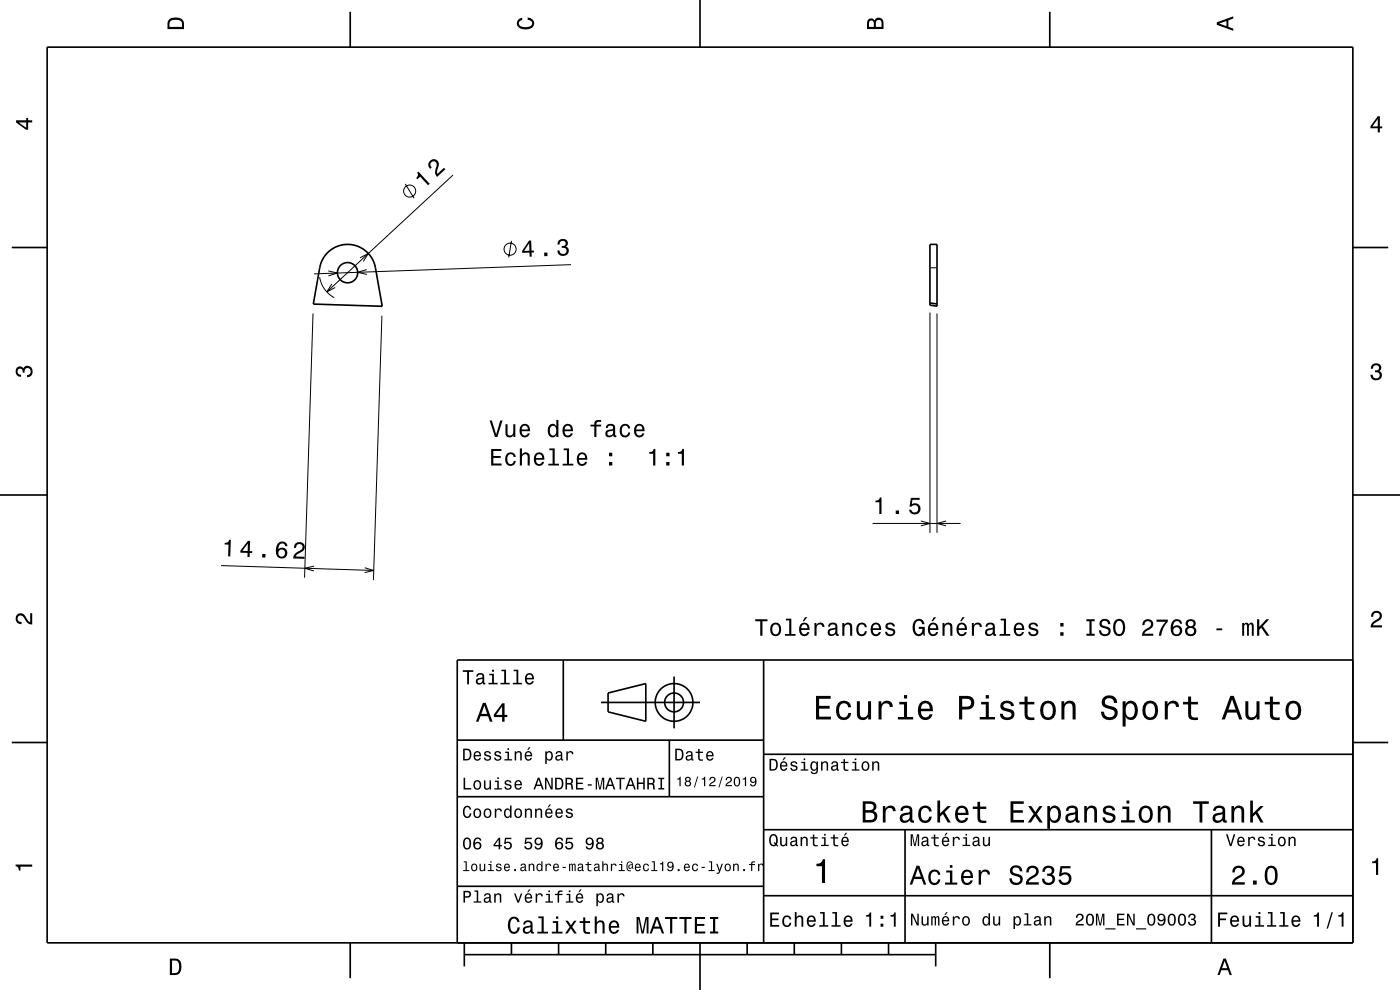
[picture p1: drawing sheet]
<svg xmlns="http://www.w3.org/2000/svg" width="297mm" height="210mm" viewBox="0 0 297 210" stroke-linecap="round" stroke-linejoin="round" font-family="sans-serif">
<g fill="none" stroke="#000" stroke-width=".21">
<path d="M86 39l1.8 3.1M96.1 37.1l-26.8 24.8M67.8 58.8a6 6 0 0 0 3.1 4.3M69.6 57.5l2 .4-1.9 .6M76.4 54.7l1.7-.9-1 1.7M77.8 57.2l-1.9 .6 1.9 .4M108.5 51.1l-.6 3.5M121.1 56.1l-54.5 2M197.3 56.8h1.5M66.4 66.5l-1.8 56M70.4 60.2l-1.1 1.7 1.8-.9M81 67l-1.8 56"/>
<path d="M197.3 66.3v46.7M198.8 66.5v46.5M46.9 120l32.4 1M185.1 111h18.7M195.3 110.5l2 .5-2 .6M200.7 110.5l-1.9 .5 1.9 .6M66.6 120.1l-1.9 .4 1.9 .6M77.4 120.4l1.9 .6-2 .5"/>
<circle cx="86.9" cy="40.5" r="1.28"/>
<circle cx="108.2" cy="52.9" r="1.28"/>
</g>
<g fill="none" stroke="#000" stroke-width=".35">
<path d="M10 10h277v190h-277zM74.3 2.5v7.5M148.5 0v10M222.7 2.5v7.5M2.5 52.5h7.5M69.4 53.7a6 6 0 0 1 6.1-1.6 6 6 0 0 1 4.1 4.7l1.5 8.2-14.6-.5 1.4-8.2 .6-1.4zM197.3 51.8h1.5v13.2l-1.5-.3zM287 52.5h7.5M197.3 64.3l1.5 .2M0 105h10M287 105h10M119.5 140v17"/>
<path d="M162 140v60M287 140h-190v60M2.5 157.5h7.5M97 157h65M127.5 149h21M129 147l8-2v8l-8-2zM142 157v12M143 143.5v11M287 157.5h7.5M97 169h65M162 176h125M162 160h125"/>
<path d="M192 176v24M257 176v24M97 188h65M162 190h125M74.3 200v7.5M98.5 202.5h100M98.5 200v5M108.5 200v2.5M118.5 200v2.5M128.5 200v2.5M138.5 200v2.5M148.5 200v10"/>
<path d="M158.5 200v2.5M168.5 200v2.5M178.5 200v2.5M188.5 200v2.5M198.5 200v5M222.7 200v7.5"/>
<circle cx="73.7" cy="57.8" r="2.15"/>
<circle cx="143" cy="149" r="2"/>
<circle cx="143" cy="149" r="4"/>
</g>
<g fill="#000">
<path d="M36 4a2.18 2.18 0 0 0-.5 2.2h3.5v-1.2a1.43 1.43 0 0 0-1.7-1.3zM36.3 4.4a2.15 2.15 0 0 1 2.2 .3l.1 1h-2.6v-1z" fill-rule="evenodd"/>
<path d="M109.9 4.2l.9-.4v.4a.7 .7 0 0 0-.7 .5 .7 .7 0 0 0 .3 .8 1.7 1.7 0 0 0 2.5-.5 .9 .9 0 0 0-1-.8v-.5a1.24 1.24 0 0 1 1.4 1.1 1.24 1.24 0 0 1-1 1.4 2.22 2.22 0 0 1-2.5-.7l-.2-.5z" fill-rule="evenodd"/>
<path d="M184.2 4.2l-.3 .7v1.3h3.5v-1.3a.98 .98 0 0 0-.7-1.1 .98 .98 0 0 0-1.2 .6 .84 .84 0 0 0-1.3-.2zM184.5 4.5a.54 .54 0 0 1 .6-.1 .54 .54 0 0 1 .3 .6v.7h-1zM185.9 4.4a.62 .62 0 0 1 .8-.1 .62 .62 0 0 1 .3 .6v.8h-1.2z" fill-rule="evenodd"/>
<path d="M258.1 4.7v.6l3.5 1.2v-.4l-1-.4v-1.4l1-.4v-.4zM258.6 5l1.6-.5v1z" fill-rule="evenodd"/>
<path d="M3.4 25.5v.5l2.1 1.5h.5v-1.5h.8v-.5h-.8v-.5h-.4v.5zM4 26h1.6v1.1z" fill-rule="evenodd"/>
<path d="M88.5 36.6a.77 .77 0 0 1-.2 1.2l.2 .2 .6-.5 1.7 1.8 .4-.3-2.4-2.6zM91.2 34.1a1.11 1.11 0 0 0 .1 1.7l.3-.3a.71 .71 0 0 1-.2-1 .71 .71 0 0 1 1-.2 .71 .71 0 0 1 .2 1 1.8 1.8 0 0 0 .1 2.2l1.8-1.6-.3-.3-1.4 1.3a2.2 2.2 0 0 1 .3-1.9 1.08 1.08 0 0 0-.6-1.1 1.08 1.08 0 0 0-1.3 .2z" fill-rule="evenodd"/>
<path d="M292.3 24.7l-1.6 2.1v.4h1.6v.9h.4v-.9h.5v-.4h-.5v-2.1zM292.3 25.2v1.6h-1.1z" fill-rule="evenodd"/>
<path d="M112.2 51l-1.4 2.2v.4h1.5l.1 .9 .4-.1v-.8h.5v-.4h-.5l-.1-2.2zM112.3 51.6v1.6h-1.1zM115.4 53.6l.1 .7h.7l-.1-.7zM118.5 51l-.2 .9h.4a.62 .62 0 0 1 .3-.8 .62 .62 0 0 1 .8 .2 .62 .62 0 0 1-.2 .8l-.4 .1v.4a.72 .72 0 0 1 .9 .4 .72 .72 0 0 1-.4 .9 .72 .72 0 0 1-.9-.4l-.1-.4h-.5a1.18 1.18 0 0 0 1.6 1.2 1.18 1.18 0 0 0 .5-1.9l-.2-.1a.9 .9 0 0 0 .3-1.1 .9 .9 0 0 0-1.1-.5z" fill-rule="evenodd"/>
<path d="M291.1 77.4a1.08 1.08 0 0 1 1.4-.2 1.08 1.08 0 0 1 .4 1.2l-.3 .3a1.06 1.06 0 0 1 .5 1.3 1.06 1.06 0 0 1-1.2 .7 1.1 1.1 0 0 1-1.2-1.2h.5a.71 .71 0 0 0 1 .8 .71 .71 0 0 0 .1-1.3h-.6v-.4a.61 .61 0 0 0 .8-.3 .61 .61 0 0 0-.2-.8 .61 .61 0 0 0-.9 .2l-.1 .5h-.5z" fill-rule="evenodd"/>
<path d="M3.6 78a.86 .86 0 0 1 1.4 .2 1.06 1.06 0 0 1 1.2-.6 1.06 1.06 0 0 1 .7 1.2 1.1 1.1 0 0 1-1.2 1.2v-.4a.71 .71 0 0 0 .8-1 .71 .71 0 0 0-1.3-.1v.6h-.4a.61 .61 0 0 0-.3-.8 .61 .61 0 0 0-.8 .2 .61 .61 0 0 0 .2 .8l.6 .2v.4a1.15 1.15 0 0 1-1.2-.6 1.15 1.15 0 0 1 .3-1.3z" fill-rule="evenodd"/>
<path d="M104.2 95.2v3.5h2.2v-.4h-1.7v-1.2h1.5v-.4h-1.5v-1h1.7v-.5zM107.5 96.3a1.52 1.52 0 0 0 .8 2.5 1.05 1.05 0 0 0 1.1-1h-.4a.67 .67 0 0 1-.6 .7 .67 .67 0 0 1-.7-.7 1.12 1.12 0 0 1 .6-1.5 .6 .6 0 0 1 .7 .6h.4a1.09 1.09 0 0 0-.8-.9 1.09 1.09 0 0 0-1.1 .3zM110.3 95.1v3.6h.4v-1.5a.63 .63 0 0 1 .6-.9 .63 .63 0 0 1 .6 .8v1.6h.5v-1.7a.88 .88 0 0 0-.6-1 .88 .88 0 0 0-1.1 .4v-1.3zM113.5 96.3a1.54 1.54 0 0 0 .8 2.5 1.06 1.06 0 0 0 1.1-.8h-.4l-.2 .3-.4 .1a.75 .75 0 0 1-.7-.9h1.8a1.17 1.17 0 0 0-.5-1.3 1.17 1.17 0 0 0-1.5 .1zM113.9 96.5a.66 .66 0 0 1 .8-.1 .66 .66 0 0 1 .3 .7h-1.3zM116.5 95.1v.4h.7v2.9h-.9v.3h2.3v-.3h-.9v-3.3zM119.6 95.1v.4h.7v2.9h-.9v.3h2.2v-.3h-.9v-3.3zM122.7 96.3a1.54 1.54 0 0 0 .8 2.5 1.06 1.06 0 0 0 1-.8h-.4l-.2 .3-.4 .1a.76 .76 0 0 1-.7-.9h1.8a1.17 1.17 0 0 0-.5-1.3 1.17 1.17 0 0 0-1.4 .1zM123 96.5a.66 .66 0 0 1 .8-.1 .66 .66 0 0 1 .3 .7h-1.3zM129.2 98v.7h.7v-.7zM129.2 96v.8h.7v-.8z" fill-rule="evenodd"/>
<path d="M103.9 89.2l1.1 3.5h.5l1.1-3.5h-.5l-.8 3-.9-3zM107.2 90v1.8a.89 .89 0 0 0 .6 1 .89 .89 0 0 0 1.1-.5v.4h.4v-2.7h-.4v1.6a.65 .65 0 0 1-.4 .7 .65 .65 0 0 1-.8-.3v-2zM110.5 90.3a1.54 1.54 0 0 0 .8 2.5 1.06 1.06 0 0 0 1.1-.9h-.4l-.3 .4-.3 .1a.75 .75 0 0 1-.7-.9h1.7a1.16 1.16 0 0 0-.4-1.4 1.16 1.16 0 0 0-1.5 .2zM110.9 90.5a.66 .66 0 0 1 .8-.1 .66 .66 0 0 1 .3 .7h-1.3zM116.5 90.3a1.57 1.57 0 0 0 .7 2.5l.5-.1 .3-.4v.4h.5v-3.6h-.5v1.3a.89 .89 0 0 0-1.5-.1zM116.8 90.6a.62 .62 0 0 1 .7-.3 .62 .62 0 0 1 .5 .6 1.11 1.11 0 0 1-.7 1.5 1.19 1.19 0 0 1-.5-1.8zM119.6 90.3a1.54 1.54 0 0 0 .8 2.5 1.06 1.06 0 0 0 1.1-.9h-.4l-.3 .4-.3 .1a.75 .75 0 0 1-.7-.9h1.8a1.17 1.17 0 0 0-.5-1.4 1.17 1.17 0 0 0-1.5 .2zM120 90.5a.66 .66 0 0 1 .8-.1 .66 .66 0 0 1 .3 .7h-1.3zM125.3 90.1v.4h.8v2.2h.4v-2.2h1v-.4h-1l.1-.4 .3-.2h.6v-.4a1.04 1.04 0 0 0-1.4 .7v.3zM128.8 90.1l-.3 .7h.4a.55 .55 0 0 1 .7-.5 .55 .55 0 0 1 .4 .7l-.2 .1a1.14 1.14 0 0 0-1.4 .9 .73 .73 0 0 0 .8 .8l.5-.1 .4-.4 .1 .4h.6v-.3l-.3-.1v-1.6a1.02 1.02 0 0 0-.7-.8 1.02 1.02 0 0 0-1 .2zM129 91.6l1.1-.3a.77 .77 0 0 1-.2 .9 .77 .77 0 0 1-.9 .1zM131.8 90.3a1.53 1.53 0 0 0 .8 2.5 1.06 1.06 0 0 0 1.1-1.1h-.4a.67 .67 0 0 1-.7 .7 .67 .67 0 0 1-.7-.6 1.12 1.12 0 0 1 .7-1.5 .6 .6 0 0 1 .7 .6h.4a1.09 1.09 0 0 0-.8-1 1.09 1.09 0 0 0-1.1 .4zM134.8 90.3a1.54 1.54 0 0 0 .8 2.5 1.06 1.06 0 0 0 1.1-.9h-.5l-.2 .4-.3 .1a.75 .75 0 0 1-.7-.9h1.7a1.17 1.17 0 0 0-.5-1.4 1.17 1.17 0 0 0-1.4 .2zM135.1 90.5a.66 .66 0 0 1 .8-.1 .66 .66 0 0 1 .4 .7h-1.3z" fill-rule="evenodd"/>
<path d="M137.7 95.9v.4h.9v2.4h.4v-3.5h-.3a.77 .77 0 0 1-1 .7zM141.3 98v.7h.7v-.7zM141.3 96v.8h.7v-.8zM143.8 95.9v.4h.8v2.4h.5v-3.5h-.4a.78 .78 0 0 1-.9 .7z" fill-rule="evenodd"/>
<path d="M47.7 115.1v.4h.8l-.1 2.5h.5l.1-3.5h-.4a.77 .77 0 0 1-.9 .6zM52.6 114.7l-1.6 2.1v.4l1.5 .1v.9h.4l.1-.9h.5v-.4h-.5l.1-2.2zM52.6 115.3l-.1 1.6-1.1-.1zM55.6 117.5v.8h.7v-.8zM59.1 115.1l-.5 .8a1.75 1.75 0 0 0 1.1 2.6 1.15 1.15 0 0 0 1.2-1.6 1.15 1.15 0 0 0-1.9-.4 1.02 1.02 0 0 1 .9-1.2 .57 .57 0 0 1 .6 .5l.5 .1a1.12 1.12 0 0 0-.7-1 1.12 1.12 0 0 0-1.2 .2zM59 117.3a.75 .75 0 0 1 1.5 0 .75 .75 0 0 1-1.5 0zM62.7 115.3l-.4 .9h.5a.7 .7 0 0 1 .5-.8 .7 .7 0 0 1 .9 .5 .7 .7 0 0 1-.5 .9 1.8 1.8 0 0 0-1.5 1.7h2.4v-.4l-1.9-.1a2.24 2.24 0 0 1 1.5-1.1 1.13 1.13 0 0 0 .2-1.6 1.13 1.13 0 0 0-1.7 0z" fill-rule="evenodd"/>
<path d="M185.7 106.2v.3h.8v2.5h.5v-3.5h-.3a.78 .78 0 0 1-1 .7zM190 108.3v.7h.7v-.7zM193.2 105.6l-.2 1.9h.4a.79 .79 0 0 1 1.1-.2 .79 .79 0 0 1 .1 1.2 .79 .79 0 0 1-1.2-.1l-.1-.3h-.4a1.21 1.21 0 0 0 1.5 1.1 1.21 1.21 0 0 0 .8-1.7 1.21 1.21 0 0 0-1.8-.5l.2-1h1.5v-.4z" fill-rule="evenodd"/>
<path d="M3.6 130.4a1.22 1.22 0 0 1 2 .7l.4 .6 .4 .3v-1.9h.4v2.4a1.8 1.8 0 0 1-1.7-1.4 .71 .71 0 0 0-.9-.5 .71 .71 0 0 0-.5 .8 .71 .71 0 0 0 .9 .5v.5a1.18 1.18 0 0 1-1.2-.7 1.18 1.18 0 0 1 .2-1.3z" fill-rule="evenodd"/>
<path d="M160.2 131.4v.4h1.1v3.1h.4v-3.1h1.1v-.4zM163.7 132.4a1.53 1.53 0 0 0 .9 2.6 1.48 1.48 0 0 0 1.1-1.5 1.48 1.48 0 0 0-1.1-1.4l-.5 .1zM164 132.7a.67 .67 0 0 1 .7-.2 .67 .67 0 0 1 .5 .5 1.11 1.11 0 0 1-.6 1.6 1.17 1.17 0 0 1-.6-1.9zM166.7 131.2v.4h.7v2.9h-.9v.4h2.3v-.4h-.9v-3.3zM170.8 130.9l-.5 .9h.3l.7-.9zM169.8 132.4a1.55 1.55 0 0 0 .8 2.6 1.07 1.07 0 0 0 1.1-.9h-.4l-.3 .3-.3 .2a.76 .76 0 0 1-.7-1h1.7a1.17 1.17 0 0 0-.4-1.3 1.17 1.17 0 0 0-1.5 .1zM170.2 132.7a.66 .66 0 0 1 .8-.2 .66 .66 0 0 1 .3 .8h-1.3zM172.8 132.2v2.7h.4v-1.6a.66 .66 0 0 1 .4-.8 .66 .66 0 0 1 .8 .3l.1 .2h.4a.89 .89 0 0 0-.7-.9 .89 .89 0 0 0-1 .5v-.4zM175.9 132.3l-.2 .6h.4a.55 .55 0 0 1 .7-.5 .55 .55 0 0 1 .3 .8h-.2a1 1 0 0 0-1 .2 1 1 0 0 0-.3 1.1 .93 .93 0 0 0 1.7 0l.1 .3 .5 .1v-.4h-.2v-1.6a1.02 1.02 0 0 0-.7-.8 1.02 1.02 0 0 0-1.1 .2zM176.1 133.8l1.1-.3a.77 .77 0 0 1-.2 .9 .77 .77 0 0 1-.9 0l-.1-.3zM178.7 132.2v2.7h.4v-1.6a.63 .63 0 0 1 .6-.9 .63 .63 0 0 1 .7 .8v1.7h.4v-1.8a.89 .89 0 0 0-.6-1 .89 .89 0 0 0-1.1 .5v-.4zM182 132.4a1.53 1.53 0 0 0 .8 2.6 1.07 1.07 0 0 0 1.1-1.1h-.4a.67 .67 0 0 1-.7 .7 .67 .67 0 0 1-.7-.6 1.11 1.11 0 0 1 .7-1.6 .59 .59 0 0 1 .7 .6h.4a1.09 1.09 0 0 0-.8-.9 1.09 1.09 0 0 0-1.1 .3zM185 132.4a1.55 1.55 0 0 0 .8 2.6 1.07 1.07 0 0 0 1.1-.9h-.5l-.2 .3-.4 .2a.76 .76 0 0 1-.6-1h1.7a1.17 1.17 0 0 0-.5-1.3 1.17 1.17 0 0 0-1.4 .1zM185.3 132.7a.66 .66 0 0 1 .8-.2 .66 .66 0 0 1 .4 .8h-1.3zM188.1 132.3a.75 .75 0 0 0-.2 .8 .75 .75 0 0 0 .7 .5l.9 .4a.63 .63 0 0 1-.6 .6 .63 .63 0 0 1-.7-.6h-.4a1.07 1.07 0 0 0 1.2 .9 1.07 1.07 0 0 0 .9-1.2l-.4-.3-1.1-.3a.53 .53 0 0 1 .4-.7 .53 .53 0 0 1 .6 .5h.5a1.03 1.03 0 0 0-.7-.9 1.03 1.03 0 0 0-1.1 .3zM194 131.8a2.42 2.42 0 0 0 .4 3 1.11 1.11 0 0 0 1.4-.4l.1 .5h.3v-1.9h-1.3v.4h.8a.85 .85 0 0 1-1.1 1 2.03 2.03 0 0 1 0-2.6 .71 .71 0 0 1 1 .6h.5a1.2 1.2 0 0 0-.8-1.1 1.2 1.2 0 0 0-1.3 .5zM198.1 130.9l-.5 .9h.3l.7-.9zM197.1 132.4a1.54 1.54 0 0 0 .8 2.6 1.06 1.06 0 0 0 1.1-.9h-.4l-.2 .3-.4 .2a.76 .76 0 0 1-.7-1h1.8a1.16 1.16 0 0 0-.5-1.3 1.16 1.16 0 0 0-1.5 .1zM197.5 132.7a.66 .66 0 0 1 .8-.2 .66 .66 0 0 1 .3 .8h-1.3zM199.9 132.2v2.7h.5v-1.6a.63 .63 0 0 1 .5-.9 .63 .63 0 0 1 .7 .8v1.7h.4v-1.8a.89 .89 0 0 0-.6-1 .89 .89 0 0 0-1 .5v-.4zM204.2 130.9l-.5 .9h.3l.7-.9zM203.2 132.4a1.54 1.54 0 0 0 .8 2.6 1.07 1.07 0 0 0 1.1-.9h-.4l-.3 .3-.3 .2a.76 .76 0 0 1-.7-1h1.7a1.16 1.16 0 0 0-.4-1.3 1.16 1.16 0 0 0-1.5 .1zM203.6 132.7a.66 .66 0 0 1 .8-.2 .66 .66 0 0 1 .3 .8h-1.3zM206.2 132.2v2.7h.4v-1.6a.66 .66 0 0 1 .4-.8 .66 .66 0 0 1 .8 .3v.2h.5a.89 .89 0 0 0-.7-.9 .89 .89 0 0 0-1 .5v-.4zM209.3 132.3l-.2 .6h.4a.55 .55 0 0 1 .6-.5 .55 .55 0 0 1 .4 .8h-.2a1 1 0 0 0-1 .2 1 1 0 0 0-.3 1.1 .93 .93 0 0 0 1.7 0l.1 .3 .5 .1v-.4h-.2v-1.6a1.02 1.02 0 0 0-.7-.8 1.02 1.02 0 0 0-1.1 .2zM209.5 133.8l1.1-.3a.77 .77 0 0 1-.2 .9 .77 .77 0 0 1-.9 0zM212.3 131.2v.4h.7v2.9h-.9v.4h2.2v-.4h-.9v-3.3zM215.4 132.4a1.55 1.55 0 0 0 .8 2.6 1.07 1.07 0 0 0 1-.9h-.4l-.2 .3-.4 .2a.76 .76 0 0 1-.7-1h1.8a1.17 1.17 0 0 0-.5-1.3 1.17 1.17 0 0 0-1.4 .1zM215.7 132.7a.66 .66 0 0 1 .8-.2 .66 .66 0 0 1 .3 .8h-1.3zM218.4 132.3a.75 .75 0 0 0-.2 .8 .75 .75 0 0 0 .7 .5l.9 .4a.63 .63 0 0 1-.6 .6 .63 .63 0 0 1-.6-.6h-.5a1.07 1.07 0 0 0 1.2 .9 1.07 1.07 0 0 0 .9-1.2l-.4-.3-1.1-.3a.54 .54 0 0 1 .5-.7 .54 .54 0 0 1 .6 .5h.4a1.03 1.03 0 0 0-.7-.9 1.03 1.03 0 0 0-1.1 .3zM224.9 134.1v.8h.7v-.8zM224.9 132.2v.7h.7v-.7zM230.5 131.4v.4h.6v2.6h-.6v.5h1.7v-.5h-.6v-2.6h.6v-.4zM233.5 131.6a.97 .97 0 0 0-.2 1 .97 .97 0 0 0 .9 .6 .77 .77 0 0 1 .9 1 .83 .83 0 0 1-.9 .3 .83 .83 0 0 1-.6-.8h-.5a1.21 1.21 0 0 0 1.5 1.3 1.21 1.21 0 0 0 .8-1.8l-.9-.3a.71 .71 0 0 1-.8-.7 .7 .7 0 0 1 .8-.5 .7 .7 0 0 1 .6 .7h.4a1.17 1.17 0 0 0-.7-1.1 1.17 1.17 0 0 0-1.3 .3zM236.5 131.7a2.52 2.52 0 0 0 .4 3.1 1.21 1.21 0 0 0 1.7-.9 1.93 1.93 0 0 0-.9-2.6l-.8 .1zM237.1 131.8l.3-.1a1.7 1.7 0 0 1 .3 2.7l-.3 .1a1.13 1.13 0 0 1-.8-1.4l.1-.6zM242.7 131.7l-.4 .9h.5a.7 .7 0 0 1 .5-.8 .7 .7 0 0 1 .9 .5 .7 .7 0 0 1-.5 .8 1.8 1.8 0 0 0-1.4 1.8h2.4v-.5h-1.9a2.23 2.23 0 0 1 1.4-1.1 1.13 1.13 0 0 0 .1-1.7 1.13 1.13 0 0 0-1.6 .1zM245.3 131.4v.5h2a5.1 5.1 0 0 0-1.5 3h.5a5.2 5.2 0 0 1 1.4-3v-.5zM248.9 131.6a2.39 2.39 0 0 0 .2 3.3 1.16 1.16 0 0 0 1.5-.4 1.16 1.16 0 0 0-.2-1.5 1.16 1.16 0 0 0-1.6 0 1.02 1.02 0 0 1 .9-1.3 .58 .58 0 0 1 .6 .6h.5a1.11 1.11 0 0 0-.8-.9 1.11 1.11 0 0 0-1.1 .2zM248.8 133.8a.75 .75 0 0 1 1.5 0 .75 .75 0 0 1-1.5 0zM251.8 131.6a.83 .83 0 0 0 .2 1.4 1.11 1.11 0 0 0-.5 1.5 1.11 1.11 0 0 0 1.6 .4 1.03 1.03 0 0 0 .7-.9 1.03 1.03 0 0 0-.6-1 .89 .89 0 0 0 .4-1.1 .89 .89 0 0 0-1-.6zM251.9 133.9a.71 .71 0 0 1 1.4 0 .71 .71 0 0 1-1.4 0zM252 132.3a.6 .6 0 0 1 1.2 0 .6 .6 0 0 1-1.2 0zM258.1 133.3v.4h1.2v-.4zM263.5 132.2v2.7h.4l.1-2.1 .1-.3h.3l.1 .2 .1 2.2h.3l.1-2.1 .3-.4 .2 .2 .1 .4v1.9h.4v-1.9a.69 .69 0 0 0-.6-.9l-.5 .3-.2-.2-.3-.1-.5 .3v-.2zM266.7 131.4v3.5h.4v-1.3l.5-.4 1.1 1.7h.6l-1.4-2.1 1.4-1.4h-.7l-1.5 1.6v-1.6z" fill-rule="evenodd"/>
<path d="M291.2 129.9a1.18 1.18 0 0 1 1.9 .3 1.18 1.18 0 0 1-1 1.7l-.5 .3-.3 .5h1.9v.4h-2.4a1.8 1.8 0 0 1 1.4-1.8 .71 .71 0 0 0 .5-.8 .71 .71 0 0 0-.9-.5 .71 .71 0 0 0-.5 .8h-.4z" fill-rule="evenodd"/>
<path d="M98.2 158.8v2.5h.9a1.37 1.37 0 0 0 .7-2.2 1.56 1.56 0 0 0-1.6-.3zM98.6 159.1a.98 .98 0 0 1 1.1 .7 .98 .98 0 0 1-.6 1.2h-.5zM100.7 159.6a1.04 1.04 0 0 0-.2 1.2 1.04 1.04 0 0 0 1 .5l.5-.5h-.3l-.4 .3a.54 .54 0 0 1-.5-.7h1.3a.83 .83 0 0 0-.4-.9 .83 .83 0 0 0-1 .1zM100.9 159.7l.2-.1a.47 .47 0 0 1 .5 .1 .47 .47 0 0 1 .1 .5h-.9zM102.9 159.5l-.2 .1a.69 .69 0 0 0 .9 .9l.2 .1a.43 .43 0 0 1-.4 .5 .43 .43 0 0 1-.4-.4h-.3a.74 .74 0 0 0 .9 .7 .74 .74 0 0 0 .5-1l-1-.4a.38 .38 0 0 1 .3-.5 .38 .38 0 0 1 .4 .4h.3a.78 .78 0 0 0-1.2-.4zM105.1 159.5l-.2 .1a.69 .69 0 0 0 .9 .9l.2 .1a.43 .43 0 0 1-.4 .5 .43 .43 0 0 1-.5-.4h-.3a.74 .74 0 0 0 .9 .7 .74 .74 0 0 0 .5-1l-.9-.4a.38 .38 0 0 1 .3-.5 .38 .38 0 0 1 .4 .4h.3a.77 .77 0 0 0-1.2-.4zM107.2 159.4v.3h.5v1.3h-.7v.3h1.6v-.3h-.6v-1.6zM107.7 158.7v.4h.3v-.4zM109.2 159.4v1.9h.3v-1.1a.45 .45 0 0 1 .4-.6 .45 .45 0 0 1 .5 .5v1.2h.3v-1.3a.63 .63 0 0 0-.5-.7 .63 .63 0 0 0-.7 .4v-.3zM112.2 158.5l-.4 .6h.3l.5-.6zM111.5 159.6a1.04 1.04 0 0 0-.2 1.2 1.04 1.04 0 0 0 1.1 .5l.5-.5h-.3l-.5 .3a.54 .54 0 0 1-.5-.7h1.3a.83 .83 0 0 0-.4-.9 .83 .83 0 0 0-1 .1zM111.8 159.7l.1-.1a.48 .48 0 0 1 .5 .1 .48 .48 0 0 1 .2 .5h-1zM115.7 159.4v2.7h.3v-1.1a.66 .66 0 0 0 .7 .4 .66 .66 0 0 0 .5-.6 .91 .91 0 0 0 0-1.1 .91 .91 0 0 0-1-.3l-.2 .3v-.3zM116.1 159.8a.45 .45 0 0 1 .5-.2 .45 .45 0 0 1 .3 .4 .65 .65 0 0 1 .1 .8 .65 .65 0 0 1-.7 .2 .98 .98 0 0 1-.2-1.2zM118.1 159.5l-.2 .4h.3a.39 .39 0 0 1 .4-.3 .39 .39 0 0 1 .3 .5h-.1a.65 .65 0 0 0-1 .4 .65 .65 0 0 0 .6 .9l.6-.3 .1 .2h.4v-.2l-.2-.1v-1.1a.72 .72 0 0 0-.5-.6 .72 .72 0 0 0-.7 .2zM118.2 160.6l.8-.3a.55 .55 0 0 1-.2 .7 .55 .55 0 0 1-.6 0zM120.1 159.4v1.9h.4v-1.1a.47 .47 0 0 1 .2-.6 .47 .47 0 0 1 .6 .2v.2h.4a.64 .64 0 0 0-.5-.7 .64 .64 0 0 0-.8 .4v-.3z" fill-rule="evenodd"/>
<path d="M98.2 142.2v.3h.9v2.7h.4v-2.7h.9v-.3zM101.3 143l-.3 .5h.4a.47 .47 0 0 1 .5-.4 .47 .47 0 0 1 .4 .6l-.2 .1a.84 .84 0 0 0-1 .2 .84 .84 0 0 0 0 1.1 .9 .9 0 0 0 1.3-.2l.1 .2 .5 .1v-.3l-.3-.1v-1.3a.87 .87 0 0 0-1.4-.5zM101.4 144.3l.9-.3a.66 .66 0 0 1-.1 .7 .66 .66 0 0 1-.8 .1zM103.8 142.9v.3h.6v1.6h-.8v.4h2v-.4h-.8v-1.9zM104.4 142.1v.4h.4v-.4zM106.4 142.1v.3h.6v2.4h-.8v.4h1.9v-.4h-.7v-2.7zM109 142.1v.3h.6v2.4h-.8v.4h1.9v-.4h-.7v-2.7zM111.6 143.1a1.32 1.32 0 0 0 .7 2.1 .9 .9 0 0 0 .9-.7h-.3l-.2 .3-.4 .1a.65 .65 0 0 1-.6-.8h1.6a1 1 0 0 0-.4-1.2 1 1 0 0 0-1.3 .2zM111.9 143.3a.57 .57 0 0 1 .7-.1 .57 .57 0 0 1 .3 .6h-1.2z" fill-rule="evenodd"/>
<path d="M102.4 149.1l-1.4 4h.5l.4-1.2h1.6l.4 1.2h.6l-1.5-4zM102.7 149.7l.7 1.7h-1.3zM106.5 149.2l-1.7 2.4v.5h1.7v1h.5v-1h.6v-.5h-.6v-2.4zM106.5 149.9v1.7h-1.3z" fill-rule="evenodd"/>
<path d="M143.2 158.8v2.5h.9a1.37 1.37 0 0 0 .7-2.2 1.56 1.56 0 0 0-1.6-.3zM143.6 159.1a.98 .98 0 0 1 1.1 .7 .98 .98 0 0 1-.6 1.2h-.5zM145.7 159.5l-.2 .4h.3a.39 .39 0 0 1 .5-.3 .39 .39 0 0 1 .3 .5h-.2a.65 .65 0 0 0-.9 .4 .65 .65 0 0 0 .5 .9l.7-.3v.2h.4v-.2l-.1-.1-.1-1.1a.73 .73 0 0 0-.4-.6 .73 .73 0 0 0-.8 .2zM145.8 160.6l.8-.3a.55 .55 0 0 1-.1 .7 .55 .55 0 0 1-.7 0zM148.1 158.9v.5h-.5v.3h.5v1.3a.75 .75 0 0 0 1 .4v-.3a.48 .48 0 0 1-.7-.3v-1.1h.7v-.3h-.7v-.5zM150 159.6a1.04 1.04 0 0 0-.2 1.2 1.04 1.04 0 0 0 1.1 .5l.5-.5h-.4l-.4 .3a.54 .54 0 0 1-.5-.7h1.3a.83 .83 0 0 0-.4-.9 .83 .83 0 0 0-1 .1zM150.3 159.7l.1-.1a.48 .48 0 0 1 .5 .1 .48 .48 0 0 1 .2 .5h-1z" fill-rule="evenodd"/>
<path d="M173.1 147.6v5h3.2v-.6h-2.5v-1.7h2.2v-.6h-2.2v-1.5h2.4v-.6zM177.8 149.2a2.59 2.59 0 0 0 .5 3.4 1.58 1.58 0 0 0 2.3-1.4h-.6a.95 .95 0 0 1-.9 1 .95 .95 0 0 1-1-.9 1.59 1.59 0 0 1 .9-2.1 .85 .85 0 0 1 .9 .8h.7a1.56 1.56 0 0 0-1.1-1.3 1.56 1.56 0 0 0-1.7 .5zM181.8 148.8v2.5a1.27 1.27 0 0 0 .9 1.4 1.27 1.27 0 0 0 1.5-.7v.6h.6v-3.8h-.6v2.2a.92 .92 0 0 1-.6 1.1 .92 .92 0 0 1-1.2-.4v-2.9zM186.4 148.8v3.8h.6v-2.2a.95 .95 0 0 1 .5-1.1 .95 .95 0 0 1 1.2 .3l.1 .4h.6a1.28 1.28 0 0 0-1-1.4 1.28 1.28 0 0 0-1.4 .8v-.6zM190.8 148.9v.5h1v2.7h-1.3v.5h3.2v-.5h-1.3v-3.2zM191.8 147.4v.8h.6v-.8zM195.1 149.2a2.62 2.62 0 0 0 .5 3.4 1.57 1.57 0 0 0 2.2-1.1h-.6l-.3 .5-.5 .2a1.08 1.08 0 0 1-1-1.3h2.5a1.66 1.66 0 0 0-.7-2 1.66 1.66 0 0 0-2.1 .3zM195.6 149.5a.94 .94 0 0 1 1.2-.2 .94 .94 0 0 1 .5 1h-1.9zM203.5 147.6v5h.6v-2.1h.8a1.47 1.47 0 0 0 1.8-1.2 1.47 1.47 0 0 0-1.5-1.7zM204.1 148.2a1.6 1.6 0 0 1 1.8 .5 .86 .86 0 0 1 0 .9 .86 .86 0 0 1-.9 .3h-.9zM208.1 148.9v.5h1v2.7h-1.3v.5h3.3v-.5h-1.3v-3.2zM209.1 147.4v.8h.7v-.8zM212.6 148.9a1.08 1.08 0 0 0-.3 1.2 1.08 1.08 0 0 0 1 .7l1.1 .4a.57 .57 0 0 1 .2 .6 .57 .57 0 0 1-.5 .4 .96 .96 0 0 1-1.4-.8h-.6a1.6 1.6 0 0 0 1.3 1.4 1.6 1.6 0 0 0 1.7-.8 1.13 1.13 0 0 0-1-1.6l-1.1-.3-.2-.4a.87 .87 0 0 1 .9-.5 .87 .87 0 0 1 .8 .6h.6a1.41 1.41 0 0 0-2.1-1.1zM217.4 147.8v1.1h-1.1v.5h1.1v2.6l.2 .4 .4 .3h1.4v-.5a.97 .97 0 0 1-1.4-.5v-2.3h1.4v-.5h-1.4v-1.1zM221.1 149.2a2.56 2.56 0 0 0 .5 3.4 1.72 1.72 0 0 0 1.8-.2 1.72 1.72 0 0 0 .6-1.7 1.7 1.7 0 0 0-.9-1.9 1.7 1.7 0 0 0-2 .4zM221.6 149.6a.96 .96 0 0 1 1-.4 .96 .96 0 0 1 .7 .8 1.59 1.59 0 0 1-1 2.2 1.19 1.19 0 0 1-1-1.5zM225.2 148.8v3.8h.6v-2.2a.97 .97 0 0 1 .5-1.1 .97 .97 0 0 1 1.1 .2l.1 .7v2.4h.7v-2.5a1.27 1.27 0 0 0-.9-1.4 1.27 1.27 0 0 0-1.5 .6v-.5zM234.1 147.9a1.38 1.38 0 0 0-.3 1.5 1.38 1.38 0 0 0 1.3 .9 1.25 1.25 0 0 1 1.4 .9 1.15 1.15 0 0 1-1.3 .9 1.15 1.15 0 0 1-1-1.1h-.7a1.8 1.8 0 0 0 1.7 1.8 1.8 1.8 0 0 0 1.9-1.6 1.46 1.46 0 0 0-1.5-1.4l-.6-.2a.83 .83 0 0 1-.5-1.1 .83 .83 0 0 1 1.2-.3l.5 .5 .1 .4h.7a1.67 1.67 0 0 0-1-1.6 1.67 1.67 0 0 0-1.9 .4zM238.2 148.8v5.3h.6v-2.1a1.32 1.32 0 0 0 1.4 .7 1.32 1.32 0 0 0 1.1-1.1 2.43 2.43 0 0 0-.8-2.8 1.21 1.21 0 0 0-1.7 .5v-.5zM239.1 149.6a.9 .9 0 0 1 .9-.4 .9 .9 0 0 1 .7 .8 1.61 1.61 0 0 1-.9 2.2 1.18 1.18 0 0 1-1-1.5zM242.8 149.2a2.56 2.56 0 0 0 .5 3.4 1.72 1.72 0 0 0 1.8-.2 1.72 1.72 0 0 0 .6-1.7 1.7 1.7 0 0 0-.9-1.9 1.7 1.7 0 0 0-2 .4zM243.3 149.6a.96 .96 0 0 1 1-.4 .96 .96 0 0 1 .7 .8 1.59 1.59 0 0 1-1 2.2 1.19 1.19 0 0 1-1-1.5zM247.1 148.8v3.8h.6v-2.2a.95 .95 0 0 1 .5-1.1 .95 .95 0 0 1 1.2 .3l.1 .4h.6a1.28 1.28 0 0 0-1-1.4 1.28 1.28 0 0 0-1.4 .8v-.6zM252 147.8v1.1h-1v.5h1l.1 2.6 .2 .4 .4 .3h1.4v-.5a.97 .97 0 0 1-1.4-.5v-2.3h1.4v-.5h-1.4v-1.1zM261 147.6l-1.8 5h.6l.6-1.4h2l.5 1.4h.7l-1.9-5zM261.4 148.3l.7 2.2h-1.5zM264.2 148.8v2.5a1.27 1.27 0 0 0 .9 1.4 1.27 1.27 0 0 0 1.5-.7v.6h.6v-3.8h-.6v2.2a.92 .92 0 0 1-.6 1.1 .92 .92 0 0 1-1.1-.4l-.1-2.9zM269.4 147.8v1.1h-1.1v.5h1.1v2.6l.2 .4 .4 .3 .7 .1 .8-.1v-.5a.97 .97 0 0 1-1.4-.5l-.1-2.3h1.5v-.5h-1.5v-1.1zM273.1 149.2a2.56 2.56 0 0 0 .6 3.4 1.72 1.72 0 0 0 1.8-.2 1.72 1.72 0 0 0 .6-1.7 1.7 1.7 0 0 0-.9-1.9 1.7 1.7 0 0 0-2.1 .4zM273.6 149.6a.96 .96 0 0 1 1-.4 .96 .96 0 0 1 .7 .8 1.59 1.59 0 0 1-.9 2.2 1.19 1.19 0 0 1-1.1-1.5z" fill-rule="evenodd"/>
<path d="M98.4 178a1.44 1.44 0 0 0 .7 2.2 1.45 1.45 0 0 0 .6-2.2 .79 .79 0 0 0-1.3 0zM98.8 178h.5a1.69 1.69 0 0 1 0 1.9h-.5a1.71 1.71 0 0 1 0-1.9zM100.8 177.8a1.72 1.72 0 0 0 .1 2.3 .83 .83 0 0 0 1.1-.2 .83 .83 0 0 0-.1-1.1 .83 .83 0 0 0-1.2 0 .74 .74 0 0 1 .6-.9l.3 .1 .2 .3h.3a.8 .8 0 0 0-.5-.6 .8 .8 0 0 0-.8 .1zM100.7 179.4a.55 .55 0 0 1 1.1 0 .55 .55 0 0 1-1.1 0zM105.8 177.7l-1.1 1.5v.3h1.1v.7h.3v-.7h.4v-.3h-.4v-1.5zM105.8 178.1v1.1h-.8zM107.1 177.7l-.2 1.3h.3a.57 .57 0 0 1 .9-.1 .57 .57 0 0 1 0 .9 .57 .57 0 0 1-.9-.3h-.3a.86 .86 0 0 0 1 .7 .86 .86 0 0 0 .6-1.1 .86 .86 0 0 0-1.2-.4l.1-.7h1.1v-.3zM111.5 177.7l-.2 1.3h.3a.57 .57 0 0 1 .8-.1 .57 .57 0 0 1 0 .9 .57 .57 0 0 1-.9-.3h-.3a.86 .86 0 0 0 1.1 .8 .86 .86 0 0 0 .6-1.2 .86 .86 0 0 0-1.3-.4l.1-.7h1.1v-.3zM113.6 177.9a.82 .82 0 0 0 0 1.2 .82 .82 0 0 0 1.2-.1 .73 .73 0 0 1-.6 .9l-.3-.1-.2-.3h-.3a.88 .88 0 0 0 1.1 .7 .88 .88 0 0 0 .6-1.1 1.01 1.01 0 0 0-.2-1.2 1.01 1.01 0 0 0-1.3 0zM113.7 178.5a.55 .55 0 0 1 1.1 0 .55 .55 0 0 1-1.1 0zM118.1 177.8a1.71 1.71 0 0 0 .1 2.3 .83 .83 0 0 0 1.1-.2 .83 .83 0 0 0-.1-1.1 .83 .83 0 0 0-1.1 0 .74 .74 0 0 1 .6-.9l.3 .1 .1 .3h.4a.79 .79 0 0 0-.6-.6 .79 .79 0 0 0-.8 .1zM118.1 179.4a.53 .53 0 0 1 1 0 .53 .53 0 0 1-1 0zM120.1 177.7l-.2 1.3h.3a.57 .57 0 0 1 .9-.1 .57 .57 0 0 1 0 .9 .57 .57 0 0 1-.9-.3h-.3a.86 .86 0 0 0 1.1 .8 .86 .86 0 0 0 .5-1.2 .86 .86 0 0 0-1.2-.4l.1-.7h1.1v-.3zM124.5 177.9a.82 .82 0 0 0-.1 1.2 .82 .82 0 0 0 1.2-.1 .73 .73 0 0 1-.6 .9l-.3-.1-.1-.3h-.4a.88 .88 0 0 0 1.1 .7 .88 .88 0 0 0 .7-1.1 1.01 1.01 0 0 0-.3-1.2 1.01 1.01 0 0 0-1.2 0zM124.6 178.5a.53 .53 0 0 1 1 0 .53 .53 0 0 1-1 0zM126.7 177.8l-.1 .2a.57 .57 0 0 0 .2 .8 .78 .78 0 0 0-.1 1.2 .78 .78 0 0 0 1.2 0 .78 .78 0 0 0-.2-1.2 .68 .68 0 0 0 .2-1 .68 .68 0 0 0-.9-.1zM126.8 179.5a.51 .51 0 0 1 1 0 .51 .51 0 0 1-1 0zM126.8 178.3a.45 .45 0 0 1 .9 0 .45 .45 0 0 1-.9 0z" fill-rule="evenodd"/>
<path d="M98.4 165v2.5h1.6v-.3h-1.3v-2.2zM100.6 165.7a1.04 1.04 0 0 0-.1 1.3 1.04 1.04 0 0 0 1.1 .5 1.04 1.04 0 0 0 .5-1.3 1.04 1.04 0 0 0-1.2-.7zM100.9 165.9a.48 .48 0 0 1 .5-.1 .48 .48 0 0 1 .3 .4 .66 .66 0 0 1 0 .7 .66 .66 0 0 1-.7 .3 .98 .98 0 0 1-.1-1.3zM102.7 165.5v1.3a.63 .63 0 0 0 .4 .7 .63 .63 0 0 0 .8-.3v.3h.3v-2h-.3v1.2a.46 .46 0 0 1-.3 .5 .46 .46 0 0 1-.6-.2v-1.5zM105 165.6v.3h.5v1.3h-.7v.3h1.7v-.3h-.7v-1.6zM105.5 164.9v.3h.3v-.3zM107.2 165.6l-.1 .2a.68 .68 0 0 0 .8 .9l.2 .1a.43 .43 0 0 1-.3 .5 .43 .43 0 0 1-.5-.4h-.3a.74 .74 0 0 0 .9 .7 .74 .74 0 0 0 .5-1.1l-1-.3a.38 .38 0 0 1 .3-.5 .38 .38 0 0 1 .5 .4l.3-.1a.77 .77 0 0 0-1.3-.4zM109.3 165.7a1.04 1.04 0 0 0-.1 1.2 1.04 1.04 0 0 0 1 .6l.5-.6h-.3l-.4 .4a.54 .54 0 0 1-.5-.7h1.2a.83 .83 0 0 0-.3-1 .83 .83 0 0 0-1.1 .1zM109.6 165.9l.1-.1a.47 .47 0 0 1 .5 .1 .47 .47 0 0 1 .2 .4h-.9zM114.1 165l-.9 2.5h.3l.3-.8h1l.2 .8h.4l-1-2.5zM114.3 165.3l.3 1.1h-.7zM115.6 165v2.5h.3v-2.1l1 2.1h.4v-2.5h-.3v2l-1-2zM117.8 165v2.5h.8a1.37 1.37 0 0 0 .7-2.2 1.55 1.55 0 0 0-1.5-.3zM118.1 165.3a.98 .98 0 0 1 1.1 .7 .98 .98 0 0 1-.6 1.2h-.5zM120 165v2.5h.3v-1.1l.8 .1 .2 1h.3l-.2-1.1-.2-.1a.69 .69 0 0 0 .3-.9 .69 .69 0 0 0-.7-.4zM120.3 165.3h.4a.43 .43 0 0 1 .5 .4 .43 .43 0 0 1-.5 .4h-.4zM122.2 165v2.5h1.6v-.3h-1.3v-.9h1.1v-.3h-1.1v-.7h1.2v-.3zM124.7 166.4v.2h.8v-.2zM126.4 165v2.5h.3v-2.3l.4 2.3h.3l.5-2.3v2.3h.3v-2.5h-.5l-.4 2.2-.5-2.2zM129.3 165l-.9 2.5h.3l.2-.8h1l.3 .8h.3l-.9-2.5zM129.4 165.3l.4 1.1h-.7zM130.7 165v.3h.7v2.2h.4v-2.2h.7v-.3zM133.6 165l-.9 2.5h.3l.3-.8h1l.2 .8h.4l-.9-2.5zM133.8 165.3l.4 1.1h-.8zM135.1 165v2.5h.3v-1.2h1.1v1.2h.3v-2.5h-.3v1h-1.1v-1zM137.3 165v2.5h.4v-1.1l.7 .1 .2 1h.4l-.2-1.1-.2-.1a.69 .69 0 0 0 .3-.9 .69 .69 0 0 0-.7-.4zM137.7 165.3h.4a.43 .43 0 0 1 .5 .4 .43 .43 0 0 1-.6 .4h-.3zM139.7 165v.3h.4v1.9h-.4v.3h1.2v-.3h-.4v-1.9h.4v-.3z" fill-rule="evenodd"/>
<path d="M98.4 171.2a1.45 1.45 0 0 0 .7 2.3 .94 .94 0 0 0 .9-1h-.3a.59 .59 0 0 1-.8 .7 1.31 1.31 0 0 1 .2-2l.3 .1 .2 .4h.4a.85 .85 0 0 0-.6-.8 .85 .85 0 0 0-1 .3zM100.6 171.7a1.04 1.04 0 0 0-.1 1.3 1.04 1.04 0 0 0 1.1 .5 1.04 1.04 0 0 0 .5-1.3 1.04 1.04 0 0 0-1.2-.7zM100.9 171.9a.48 .48 0 0 1 .5-.1 .48 .48 0 0 1 .3 .4 .66 .66 0 0 1 0 .7 .66 .66 0 0 1-.7 .3 .98 .98 0 0 1-.1-1.3zM102.8 171.7a1.04 1.04 0 0 0-.2 1.3 1.04 1.04 0 0 0 1.2 .5 1.04 1.04 0 0 0 .5-1.3 1.04 1.04 0 0 0-1.2-.7zM103 171.9a.48 .48 0 0 1 .5-.1 .48 .48 0 0 1 .4 .4 .66 .66 0 0 1 0 .7 .66 .66 0 0 1-.7 .3 .97 .97 0 0 1-.2-1.3zM105 171.5v2h.3v-1.1a.47 .47 0 0 1 .2-.6 .47 .47 0 0 1 .6 .2l.1 .1h.3a.64 .64 0 0 0-.5-.6 .64 .64 0 0 0-.7 .4v-.4zM107.1 171.7a1.06 1.06 0 0 0-.2 1.2 1.06 1.06 0 0 0 .9 .6l.4-.3v.3h.3v-2.6h-.3v.9a.63 .63 0 0 0-1.1-.1zM107.4 171.9a.44 .44 0 0 1 .4-.1 .44 .44 0 0 1 .4 .4 .65 .65 0 0 1 0 .7 .65 .65 0 0 1-.7 .3l-.2-.4zM109.3 171.7a1.04 1.04 0 0 0-.1 1.3 1.04 1.04 0 0 0 1.1 .5 1.04 1.04 0 0 0 .5-1.3 1.04 1.04 0 0 0-1.2-.7zM109.5 171.9a.48 .48 0 0 1 .6-.1 .48 .48 0 0 1 .3 .4 .66 .66 0 0 1 0 .7 .66 .66 0 0 1-.7 .3 .98 .98 0 0 1-.2-1.3zM111.4 171.5v2h.3v-1.1a.45 .45 0 0 1 .3-.7 .45 .45 0 0 1 .5 .6v1.2h.4v-1.3a.63 .63 0 0 0-.5-.7 .63 .63 0 0 0-.7 .3v-.3zM113.5 171.5v2h.3v-1.1a.45 .45 0 0 1 .3-.6 .45 .45 0 0 1 .6 .2v1.5h.3v-1.3a.63 .63 0 0 0-.4-.7 .63 .63 0 0 0-.8 .3v-.3zM116.5 170.7l-.3 .6h.2l.5-.6zM115.9 171.7a1.04 1.04 0 0 0-.2 1.2 1.04 1.04 0 0 0 1 .6l.5-.6h-.3l-.4 .4a.54 .54 0 0 1-.5-.7h1.2a.83 .83 0 0 0-.3-1 .83 .83 0 0 0-1 .1zM116.1 171.9l.2-.1a.47 .47 0 0 1 .4 .1 .47 .47 0 0 1 .2 .4h-.9zM118 171.7a1.04 1.04 0 0 0-.2 1.2 1.04 1.04 0 0 0 1.1 .6l.5-.6h-.3l-.5 .4a.53 .53 0 0 1-.5-.7h1.3a.83 .83 0 0 0-.3-1 .83 .83 0 0 0-1.1 .1zM118.3 171.9l.1-.1a.47 .47 0 0 1 .5 .1 .47 .47 0 0 1 .2 .4h-1zM120.2 171.6l-.1 .2a.69 .69 0 0 0 .8 .9l.3 .1a.43 .43 0 0 1-.4 .5 .43 .43 0 0 1-.5-.4h-.3a.74 .74 0 0 0 .9 .7 .74 .74 0 0 0 .5-1.1l-1-.3a.38 .38 0 0 1 .3-.5 .38 .38 0 0 1 .5 .3h.3a.77 .77 0 0 0-1.3-.4z" fill-rule="evenodd"/>
<path d="M143.7 165.1v.3h.4v1.4h.3v-2zM145.5 164.9l-.2 .5 .3 .3a.62 .62 0 0 0-.1 .9 .62 .62 0 0 0 .9 0 .62 .62 0 0 0-.1-.9 .58 .58 0 0 0 0-.9 .58 .58 0 0 0-.8 .1zM145.5 166.2a.41 .41 0 0 1 .8 0 .41 .41 0 0 1-.8 0zM145.6 165.3a.35 .35 0 0 1 .7 0 .35 .35 0 0 1-.7 0zM147.9 164.7l-.7 2.3h.2l.7-2.3zM148.9 165.1v.3h.4v1.4h.3v-2zM150.7 164.9l-.2 .6h.2a.4 .4 0 0 1 .3-.5 .4 .4 0 0 1 .5 .3 .4 .4 0 0 1-.3 .5l-.1 .1a.95 .95 0 0 0-.7 .9h1.4v-.3h-1.1l.5-.4a.67 .67 0 0 0 .5-1 .67 .67 0 0 0-1-.2zM153.1 164.7l-.7 2.3h.2l.7-2.3zM154.1 164.9l-.2 .6h.3a.4 .4 0 0 1 .3-.5 .4 .4 0 0 1 .5 .3 .4 .4 0 0 1-.3 .5l-.2 .1a.93 .93 0 0 0-.6 .9h1.4v-.3h-1.1l.5-.4a.67 .67 0 0 0 .5-1 .67 .67 0 0 0-1.1-.2zM155.8 165a1.15 1.15 0 0 0 .5 1.8 1.16 1.16 0 0 0 .5-1.8 .63 .63 0 0 0-1 0zM156.1 165.1l.2-.1a.98 .98 0 0 1 0 1.6l-.2-.1-.2-.3v-.7zM157.6 165.1v.3h.4v1.4h.3v-2zM159.3 165a.66 .66 0 0 0 0 .9 .66 .66 0 0 0 .9 0 .58 .58 0 0 1-.5 .7l-.2-.1-.1-.2h-.3a.7 .7 0 0 0 .9 .5 .7 .7 0 0 0 .5-.8 .81 .81 0 0 0-.2-1 .81 .81 0 0 0-1 0zM159.4 165.4a.42 .42 0 0 1 .8 0 .42 .42 0 0 1-.8 0z" fill-rule="evenodd"/>
<path d="M163.2 161v2.5h.9a1.37 1.37 0 0 0 .7-2.2 1.58 1.58 0 0 0-1.6-.3zM163.6 161.3a.98 .98 0 0 1 1.1 .7 .98 .98 0 0 1-.6 1.2h-.5zM166.4 160.7l-.4 .6h.2l.5-.6zM165.7 161.7a1.04 1.04 0 0 0-.2 1.2 1.04 1.04 0 0 0 1 .6l.5-.6h-.3l-.4 .4a.54 .54 0 0 1-.5-.7h1.3a.83 .83 0 0 0-.4-1 .83 .83 0 0 0-1 .1zM165.9 161.9l.2-.1a.48 .48 0 0 1 .5 .1 .48 .48 0 0 1 .1 .4h-.9zM167.9 161.6l-.2 .2a.68 .68 0 0 0 .9 .9l.2 .1a.43 .43 0 0 1-.4 .5 .43 .43 0 0 1-.4-.4h-.3a.74 .74 0 0 0 .9 .7 .74 .74 0 0 0 .5-1.1l-1-.3a.38 .38 0 0 1 .3-.5 .38 .38 0 0 1 .4 .4l.3-.1a.78 .78 0 0 0-1.2-.4zM170 161.6v.3h.5v1.3h-.7v.3h1.7v-.3h-.7v-1.6zM170.5 160.9v.3h.3v-.3zM172.1 161.7a1.06 1.06 0 0 0-.2 1.2 1.06 1.06 0 0 0 .9 .6l.4-.3a.52 .52 0 0 1-.2 .7 .52 .52 0 0 1-.7-.3h-.3a.78 .78 0 0 0 .9 .6 .78 .78 0 0 0 .6-.8v-1.9h-.3v.4l-.2-.3a.64 .64 0 0 0-.9 .1zM172.4 161.9a.45 .45 0 0 1 .4-.1 .45 .45 0 0 1 .4 .4 .65 .65 0 0 1 0 .7 .65 .65 0 0 1-.7 .3l-.2-.4zM174.2 161.5v2h.3v-1.1a.45 .45 0 0 1 .3-.6 .45 .45 0 0 1 .5 .2l.1 1.5h.3v-1.3a.63 .63 0 0 0-.5-.7 .63 .63 0 0 0-.7 .3v-.3zM176.6 161.6l-.2 .5h.3a.39 .39 0 0 1 .4-.4 .39 .39 0 0 1 .3 .6h-.1a.65 .65 0 0 0-1 .4 .65 .65 0 0 0 .6 .8l.6-.3 .1 .2 .4 .1-.2-.4v-1a.73 .73 0 0 0-1.2-.5zM176.7 162.7l.8-.2a.55 .55 0 0 1-.2 .6 .55 .55 0 0 1-.6 .1zM178.9 161v.6h-.5v.3h.5l.1 1.3a.75 .75 0 0 0 1 .3v-.3a.48 .48 0 0 1-.7-.2v-1.1h.7v-.3h-.7v-.6zM180.8 161.6v.3h.5v1.3h-.6v.3h1.6v-.3h-.6v-1.6zM181.3 160.9v.3h.4v-.3zM183 161.7a1.04 1.04 0 0 0-.2 1.3 1.04 1.04 0 0 0 1.2 .5 1.04 1.04 0 0 0 .4-1.3 1.04 1.04 0 0 0-1.2-.7zM183.2 161.9a.48 .48 0 0 1 .5-.1 .48 .48 0 0 1 .4 .4 .66 .66 0 0 1 0 .7 .66 .66 0 0 1-.7 .3 .98 .98 0 0 1-.2-1.3zM185 161.5v2h.3v-1.1a.45 .45 0 0 1 .3-.6 .45 .45 0 0 1 .6 .2v1.5h.3v-1.3a.63 .63 0 0 0-.4-.7 .63 .63 0 0 0-.8 .3v-.3z" fill-rule="evenodd"/>
<path d="M163.4 177.2a1.45 1.45 0 0 0 .7 2.3l.5-.2 .3 .3 .2-.2-.3-.3a1.53 1.53 0 0 0-.5-2.2l-.6 .1zM163.8 177.3l.3-.1a1.21 1.21 0 0 1 .5 1.7l-.3-.3-.2 .2 .3 .3a.45 .45 0 0 1-.7-.1 1.62 1.62 0 0 1 .1-1.7zM165.5 177.5v1.3a.63 .63 0 0 0 .4 .7 .63 .63 0 0 0 .8-.3v.3h.3v-2h-.3v1.2a.46 .46 0 0 1-.3 .5 .46 .46 0 0 1-.6-.2v-1.5zM167.9 177.6l-.2 .5h.3a.39 .39 0 0 1 .5-.4 .39 .39 0 0 1 .2 .6h-.1a.65 .65 0 0 0-.9 .4 .65 .65 0 0 0 .5 .8l.6-.3 .1 .2 .4 .1v-.3h-.2v-1.1a.73 .73 0 0 0-1.2-.5zM168 178.7l.8-.2a.55 .55 0 0 1-.2 .6 .55 .55 0 0 1-.6 .1zM169.8 177.5v2h.4v-1.1a.45 .45 0 0 1 .2-.6 .45 .45 0 0 1 .6 .2v1.5h.3v-1.3a.63 .63 0 0 0-.4-.7 .63 .63 0 0 0-.8 .3v-.3zM172.4 177v.6h-.5v.3h.5l.1 1.3a.75 .75 0 0 0 1 .3v-.3a.49 .49 0 0 1-.7-.2v-1.1h.7v-.3h-.7v-.6zM174.3 177.6v.3h.5v1.3h-.6v.3h1.6v-.3h-.6v-1.6zM174.8 176.9v.3h.4v-.3zM176.8 177v.6h-.6v.3h.6v1.3a.74 .74 0 0 0 1 .3v-.3a.49 .49 0 0 1-.7-.2v-1.1h.7v-.3h-.7v-.6zM179.4 176.7l-.4 .6h.2l.5-.6zM178.7 177.7a1.04 1.04 0 0 0-.2 1.2 1.04 1.04 0 0 0 1 .6l.5-.6h-.3l-.4 .4a.54 .54 0 0 1-.5-.7h1.3a.83 .83 0 0 0-.4-1 .83 .83 0 0 0-1 .1zM178.9 177.9l.2-.1a.48 .48 0 0 1 .5 .1 .48 .48 0 0 1 .1 .4h-.9z" fill-rule="evenodd"/>
<path d="M183 170v4.5h1.7a1.26 1.26 0 0 0 1.4-1 1.26 1.26 0 0 0-.8-1.5 1.1 1.1 0 0 0 .6-1.3 1.1 1.1 0 0 0-1.3-.7zM183.6 170.5h.9a.68 .68 0 0 1 .8 .7 .68 .68 0 0 1-.8 .6h-.9zM183.6 172.4h1a.78 .78 0 0 1 .9 .7 .78 .78 0 0 1-.9 .8h-1zM187.3 171v3.5h.6v-2a.85 .85 0 0 1 .4-1 .85 .85 0 0 1 1.1 .3v.3h.6a1.15 1.15 0 0 0-.9-1.2 1.15 1.15 0 0 0-1.3 .7v-.6zM191.3 171.2l-.3 .8h.5a.71 .71 0 0 1 .9-.7 .71 .71 0 0 1 .5 1l-.3 .1a1.47 1.47 0 0 0-1.7 1.2 .94 .94 0 0 0 1 1l.6-.2 .5-.4 .2 .4 .7 .1v-.5h-.3v-2.1a1.31 1.31 0 0 0-2.3-.7zM191.6 173.1l1.4-.4a.99 .99 0 0 1-.3 1.1 .99 .99 0 0 1-1.1 .1l-.2-.4zM195.2 171.4a1.96 1.96 0 0 0 1.1 3.2 1.36 1.36 0 0 0 1.4-1.4h-.6a.86 .86 0 0 1-.8 .9 .86 .86 0 0 1-.9-.8 1.44 1.44 0 0 1 .9-1.9 .77 .77 0 0 1 .8 .7h.6a1.41 1.41 0 0 0-1-1.2 1.41 1.41 0 0 0-1.5 .5zM198.9 169.8v4.7h.5v-1.3l.6-.5 1.1 1.8h.6l-1.3-2.2 1.3-1.3h-.7l-1.6 1.6v-2.8zM203 171.4a1.98 1.98 0 0 0 1 3.2 1.36 1.36 0 0 0 1.4-1.1h-.6l-.2 .4-.5 .2a.97 .97 0 0 1-.9-1.2h2.3a1.5 1.5 0 0 0-.7-1.8 1.5 1.5 0 0 0-1.8 .3zM203.4 171.6a.85 .85 0 0 1 1.1-.1 .85 .85 0 0 1 .4 .9h-1.7zM207.4 170.1v1h-1v.5h1v2.3l.2 .4 .3 .2 .7 .1h.6v-.5a.87 .87 0 0 1-1.3-.5v-2h1.3v-.5h-1.3v-1zM214.4 170v4.5h2.8v-.6h-2.2v-1.5h2v-.5h-2v-1.4h2.2v-.5zM218.1 171l1.2 1.7-1.3 1.8h.7l.9-1.4 .9 1.4h.7l-1.2-1.8 1.1-1.7h-.6l-.9 1.3-.8-1.3zM222.2 171v4.8h.5v-1.9a1.19 1.19 0 0 0 1.3 .7 1.19 1.19 0 0 0 1-1.1 1.94 1.94 0 0 0-1.3-2.6 1.07 1.07 0 0 0-1 .6v-.5zM223 171.7a.81 .81 0 0 1 .9-.3 .81 .81 0 0 1 .6 .7 1.45 1.45 0 0 1-.9 2 1.52 1.52 0 0 1-.6-2.4zM226.5 171.2l-.3 .3-.1 .5h.6a.71 .71 0 0 1 .8-.7 .71 .71 0 0 1 .5 1l-.3 .1a1.46 1.46 0 0 0-1.7 1.2 .93 .93 0 0 0 1 1l.6-.2 .6-.4 .1 .4 .7 .1v-.5h-.3v-2.1a1.31 1.31 0 0 0-2.2-.7zM226.7 173.1l1.4-.4a.99 .99 0 0 1-.2 1.1 .99 .99 0 0 1-1.2 .1l-.1-.4zM230 171v3.5h.6v-2a.82 .82 0 0 1 .5-1 .82 .82 0 0 1 1 .4v2.6h.6v-2.3a1.14 1.14 0 0 0-.8-1.3 1.14 1.14 0 0 0-1.3 .6v-.5zM234.3 171.2a.97 .97 0 0 0-.3 1 .97 .97 0 0 0 .9 .7l1.1 .3a.51 .51 0 0 1 .1 .5 .51 .51 0 0 1-.5 .3 .86 .86 0 0 1-1.2-.6h-.5a1.41 1.41 0 0 0 1.3 1.2 1.41 1.41 0 0 0 1.5-1.2 1.01 1.01 0 0 0-1.1-1l-.9-.2-.2-.3a.78 .78 0 0 1 .8-.5 .78 .78 0 0 1 .7 .5h.6a1.26 1.26 0 0 0-1.9-1zM238.1 171.1v.5h.9v2.4h-1.2v.5h2.9v-.5h-1.1v-2.9zM239 169.8v.7h.6v-.7zM242 171.4a1.96 1.96 0 0 0 1.1 3.2 1.95 1.95 0 0 0 1.5-1.6 1.95 1.95 0 0 0-.9-2l-.6-.1-.7 .1zM242.4 171.7a.86 .86 0 0 1 .9-.3 .86 .86 0 0 1 .6 .7 1.43 1.43 0 0 1-.8 2 1.51 1.51 0 0 1-.7-2.4zM245.6 171v3.5h.6v-2a.82 .82 0 0 1 .5-1 .82 .82 0 0 1 1 .4l.1 2.6h.5v-2.3a1.14 1.14 0 0 0-.8-1.3 1.14 1.14 0 0 0-1.3 .6v-.5zM253.1 170v.5h1.4v4h.6v-4h1.3v-.5zM257.7 171.2l-.2 .3-.1 .5h.5a.71 .71 0 0 1 .8-.7 .71 .71 0 0 1 .5 1l-.2 .1a1.46 1.46 0 0 0-1.8 1.2 .93 .93 0 0 0 1.1 1l.6-.2 .5-.4 .1 .4 .8 .1v-.5h-.4v-2.1a1.31 1.31 0 0 0-2.2-.7zM257.9 173.1l1.4-.4a.99 .99 0 0 1-.2 1.1 .99 .99 0 0 1-1.2 .1l-.1-.4zM261.2 171v3.5h.6v-2a.82 .82 0 0 1 .5-1 .82 .82 0 0 1 1 .4l.1 2.6h.5v-2.3a1.14 1.14 0 0 0-.7-1.3 1.14 1.14 0 0 0-1.4 .6v-.5zM265.2 169.8v4.7h.6v-1.3l.6-.5 1 1.8h.7l-1.3-2.2 1.3-1.3h-.7l-1.6 1.6v-2.8z" fill-rule="evenodd"/>
<path d="M193.2 177v2.5h.3v-2.3l.4 2.3h.3l.5-2.3v2.3h.3v-2.5h-.5l-.4 2.2-.5-2.2zM195.7 177.6l-.2 .5h.3a.39 .39 0 0 1 .5-.4 .39 .39 0 0 1 .3 .6h-.2a.65 .65 0 0 0-.9 .4 .65 .65 0 0 0 .5 .8l.7-.3v.2l.4 .1v-.3h-.1l-.1-1.1a.73 .73 0 0 0-1.2-.5zM195.8 178.7l.8-.2a.55 .55 0 0 1-.1 .6 .55 .55 0 0 1-.7 .1zM198.1 177v.6h-.5v.3h.5v1.3a.74 .74 0 0 0 1 .3v-.3a.49 .49 0 0 1-.7-.2v-1.1h.7v-.3h-.7v-.6zM200.7 176.7l-.4 .6h.3l.5-.6zM200 177.7a1.04 1.04 0 0 0-.2 1.2 1.04 1.04 0 0 0 1.1 .6l.5-.6h-.4l-.4 .4a.54 .54 0 0 1-.5-.7h1.3a.83 .83 0 0 0-.4-1 .83 .83 0 0 0-1 .1zM200.3 177.9l.1-.1a.48 .48 0 0 1 .5 .1 .48 .48 0 0 1 .2 .4h-1zM202.1 177.5v2h.3v-1.1a.47 .47 0 0 1 .3-.6 .47 .47 0 0 1 .6 .2v.1h.3a.64 .64 0 0 0-.4-.6 .64 .64 0 0 0-.8 .4v-.4zM204.3 177.6v.3h.5v1.3h-.6v.3h1.6v-.3h-.6v-1.6zM204.8 176.9v.3h.4v-.3zM206.6 177.6l-.2 .5h.3a.39 .39 0 0 1 .4-.4 .39 .39 0 0 1 .3 .6h-.1a.65 .65 0 0 0-1 .4 .65 .65 0 0 0 .6 .8l.6-.3 .1 .2 .4 .1v-.3h-.2v-1.1a.72 .72 0 0 0-.5-.6 .72 .72 0 0 0-.7 .1zM206.7 178.7l.8-.2a.55 .55 0 0 1-.2 .6 .55 .55 0 0 1-.6 .1zM208.5 177.5v1.3a.63 .63 0 0 0 .5 .7 .63 .63 0 0 0 .7-.3v.3h.3v-2h-.3v1.2a.46 .46 0 0 1-.3 .5 .46 .46 0 0 1-.6-.2v-1.5z" fill-rule="evenodd"/>
<path d="M260.1 177l.8 2.5h.4l.8-2.5h-.4l-.6 2.1-.7-2.1zM262.7 177.7a1.04 1.04 0 0 0-.2 1.2 1.04 1.04 0 0 0 1 .6l.5-.6h-.3l-.4 .4a.54 .54 0 0 1-.5-.7h1.3a.83 .83 0 0 0-.4-1 .83 .83 0 0 0-1 .1zM262.9 177.9l.2-.1a.48 .48 0 0 1 .5 .1 .48 .48 0 0 1 .1 .4h-.9zM264.8 177.5v2h.3v-1.1a.47 .47 0 0 1 .3-.6 .47 .47 0 0 1 .6 .2v.1h.3a.64 .64 0 0 0-.5-.6 .64 .64 0 0 0-.7 .4v-.4zM267 177.6l-.1 .2a.69 .69 0 0 0 .9 .9l.2 .1a.43 .43 0 0 1-.4 .5 .43 .43 0 0 1-.5-.4h-.3a.74 .74 0 0 0 .9 .7 .74 .74 0 0 0 .5-1.1l-.9-.3a.38 .38 0 0 1 .3-.5 .38 .38 0 0 1 .4 .4l.3-.1a.78 .78 0 0 0-1.3-.4zM269.2 177.6v.3h.5v1.3h-.7v.3h1.6v-.3h-.6v-1.6zM269.7 176.9v.3h.3v-.3zM271.3 177.7a1.04 1.04 0 0 0-.1 1.3 1.04 1.04 0 0 0 1.1 .5 1.04 1.04 0 0 0 .5-1.3 1.04 1.04 0 0 0-1.2-.7zM271.5 177.9a.48 .48 0 0 1 .6-.1 .48 .48 0 0 1 .3 .4 .67 .67 0 0 1 0 .7 .67 .67 0 0 1-.7 .3 .98 .98 0 0 1-.2-1.3zM273.3 177.5v2h.4v-1.1a.45 .45 0 0 1 .3-.7 .45 .45 0 0 1 .5 .6v1.2h.4v-1.3a.63 .63 0 0 0-.5-.7 .63 .63 0 0 0-.7 .3v-.3z" fill-rule="evenodd"/>
<path d="M3.3 183.4h3.5v.4h-2.5v.9h-.3a.77 .77 0 0 0-.7-1z" fill-rule="evenodd"/>
<path d="M98.3 189v2.5h.4v-1.1a.96 .96 0 0 0 1.2-.7 .67 .67 0 0 0-.7-.7zM98.7 189.3h.4a.43 .43 0 0 1 .5 .4 .43 .43 0 0 1-.5 .4h-.4zM100.6 188.9v.3h.5v2h-.6v.3h1.6v-.3h-.6v-2.3zM102.9 189.6l-.2 .5h.3a.39 .39 0 0 1 .5-.4 .39 .39 0 0 1 .2 .6h-.1a.65 .65 0 0 0-.9 .4 .65 .65 0 0 0 .5 .8l.6-.3 .1 .2 .4 .1v-.3h-.2v-1.1a.73 .73 0 0 0-1.2-.5zM103 190.7l.8-.2a.55 .55 0 0 1-.2 .6 .55 .55 0 0 1-.6 .1zM104.8 189.5v2h.4v-1.1a.45 .45 0 0 1 .2-.6 .45 .45 0 0 1 .6 .2v1.5h.3v-1.3a.63 .63 0 0 0-.4-.7 .63 .63 0 0 0-.8 .3v-.3zM109 189.5l.8 2h.3l.7-2h-.3l-.6 1.6-.5-1.6zM112.2 188.7l-.4 .6h.3l.5-.6zM111.5 189.7a1.04 1.04 0 0 0-.2 1.2 1.04 1.04 0 0 0 1.1 .6l.5-.6h-.3l-.5 .4a.54 .54 0 0 1-.5-.7h1.3a.83 .83 0 0 0-.4-1 .83 .83 0 0 0-1 .1zM111.8 189.9l.1-.1a.48 .48 0 0 1 .5 .1 .48 .48 0 0 1 .2 .4h-1zM113.6 189.5v2h.4v-1.1a.47 .47 0 0 1 .2-.6 .47 .47 0 0 1 .6 .2v.1h.4a.64 .64 0 0 0-.5-.6 .64 .64 0 0 0-.8 .4v-.4zM115.8 189.6v.3h.5v1.3h-.6v.3h1.6v-.3h-.6v-1.6zM116.3 188.9v.3h.4v-.3zM117.7 189.6v.3h.6v1.6h.3v-1.6h.7v-.3h-.7v-.3l.7-.1v-.3a.68 .68 0 0 0-.7 0 .68 .68 0 0 0-.3 .7zM120.2 189.6v.3h.5v1.3h-.7v.3h1.6v-.3h-.6v-1.6zM120.7 188.9v.3h.3v-.3zM123 188.7l-.3 .6h.2l.5-.6zM122.4 189.7a1.04 1.04 0 0 0-.2 1.2 1.04 1.04 0 0 0 1 .6l.5-.6h-.3l-.4 .4a.54 .54 0 0 1-.5-.7h1.2a.83 .83 0 0 0-.3-1 .83 .83 0 0 0-1 .1zM122.6 189.9l.2-.1a.48 .48 0 0 1 .5 .1 .48 .48 0 0 1 .1 .4h-.9zM126.5 189.5v2.7h.3v-1a.66 .66 0 0 0 .7 .3 .66 .66 0 0 0 .6-.6 .91 .91 0 0 0 0-1 .91 .91 0 0 0-1-.3l-.3 .2v-.3zM127 189.9a.45 .45 0 0 1 .5-.1 .45 .45 0 0 1 .3 .4v.3a.6 .6 0 0 1-.5 .8 .85 .85 0 0 1-.3-1.4zM128.9 189.6l-.2 .5h.3a.39 .39 0 0 1 .5-.4 .39 .39 0 0 1 .3 .6h-.2a.65 .65 0 0 0-.9 .4 .65 .65 0 0 0 .5 .8l.6-.3 .1 .2 .4 .1v-.3h-.2v-1.1a.73 .73 0 0 0-1.2-.5zM129 190.7l.8-.2a.55 .55 0 0 1-.1 .6 .55 .55 0 0 1-.7 .1zM131 189.5v2h.3v-1.1a.47 .47 0 0 1 .3-.6 .47 .47 0 0 1 .6 .2v.1h.3a.64 .64 0 0 0-.5-.6 .64 .64 0 0 0-.7 .4v-.4z" fill-rule="evenodd"/>
<path d="M98.4 182.7v.2h.4v1.7h-.5v.2h1.2v-.2h-.5v-1.9zM100.1 183.4a.83 .83 0 0 0-.1 1 .83 .83 0 0 0 .9 .4 .79 .79 0 0 0 .3-1.1 .79 .79 0 0 0-1.1-.3zM100.3 183.6l.1-.2a.56 .56 0 0 1 .6 .6 .56 .56 0 0 1-.6 .6l-.2-.3zM101.7 183.2v1a.51 .51 0 0 0 .4 .6 .51 .51 0 0 0 .6-.3v.3h.2v-1.6h-.2v1.1l-.4 .3-.3-.2v-1.2zM103.6 183.3v.2h.4v1.1h-.5v.2h1.3v-.2h-.6v-1.3zM104 182.7v.3h.3v-.3zM105.4 183.3l-.2 .3 .1 .3 .8 .3a.35 .35 0 0 1-.3 .4 .35 .35 0 0 1-.4-.3h-.2a.59 .59 0 0 0 .7 .6 .59 .59 0 0 0 .4-.9l-.8-.2a.31 .31 0 0 1 .3-.4 .31 .31 0 0 1 .3 .2h.3a.62 .62 0 0 0-1-.3zM107.1 183.4a.83 .83 0 0 0-.2 .9 .83 .83 0 0 0 .9 .5l.4-.5-.8 .3-.2-.5h1v-.1a.64 .64 0 0 0-.4-.8 .64 .64 0 0 0-.7 .2zM107.3 183.5l.4-.1 .2 .5h-.7zM109.1 184.3v.5h.4v-.5zM110.6 183.3l-.2 .4h.3a.32 .32 0 0 1 .3-.3 .32 .32 0 0 1 .3 .4 .61 .61 0 0 0-.8 .2 .61 .61 0 0 0 0 .7 .6 .6 0 0 0 .8-.1l.1 .1 .3 .1-.1-.2v-1a.58 .58 0 0 0-.4-.4 .58 .58 0 0 0-.6 .1zM110.7 184.2l.6-.2v.2a.34 .34 0 0 1-.3 .4 .34 .34 0 0 1-.4-.4zM112.2 183.2v1.6h.2v-1.1l.4-.3 .3 .2v1.2h.3v-1a.51 .51 0 0 0-.4-.6 .51 .51 0 0 0-.6 .3v-.3zM114 183.4a.85 .85 0 0 0-.2 .9 .85 .85 0 0 0 .7 .5l.3-.3v.3h.3v-2.1h-.3v.8l-.4-.3zM114.2 183.6l.1-.2a.56 .56 0 0 1 .5 .6 .56 .56 0 0 1-.5 .6l-.2-.3zM115.7 183.2v1.6h.3l.1-1.3 .4-.1 .2 .3h.2a.51 .51 0 0 0-.4-.5 .51 .51 0 0 0-.6 .3v-.3zM117.5 183.4a.83 .83 0 0 0-.2 .9 .83 .83 0 0 0 .9 .5l.4-.5-.8 .3-.2-.5h1v-.1a.64 .64 0 0 0-.3-.8 .64 .64 0 0 0-.8 .2zM117.7 183.5l.4-.1 .2 .5h-.7zM119.3 183.9v.2h.7v-.2zM120.7 183.2v1.6h.3v-1.2l.2-.2 .1 .2v1.2h.2v-1.2l.2-.2 .2 .3v1.1h.2v-1.3l-.1-.3-.5 .2-.3-.2-.3 .2v-.2zM122.7 183.3l-.1 .4h.2a.32 .32 0 0 1 .4-.3 .32 .32 0 0 1 .2 .4 .61 .61 0 0 0-.7 .2 .61 .61 0 0 0-.1 .7 .6 .6 0 0 0 .9-.1v.1l.4 .1-.2-.4v-.8a.58 .58 0 0 0-.4-.4 .58 .58 0 0 0-.6 .1zM122.8 184.2l.7-.2v.2a.34 .34 0 0 1-.4 .4 .34 .34 0 0 1-.3-.4zM124.6 182.8v.5h-.4v.2h.4l.1 1a.6 .6 0 0 0 .8 .3v-.2l-.6-.1v-.3v-.7h.6v-.2h-.6v-.5zM126.2 183.3l-.2 .4h.3a.32 .32 0 0 1 .4-.3 .32 .32 0 0 1 .2 .4 .61 .61 0 0 0-.7 .2 .61 .61 0 0 0-.1 .7 .6 .6 0 0 0 .8-.1l.1 .1 .3 .1-.1-.2v-1a.58 .58 0 0 0-.4-.4 .58 .58 0 0 0-.6 .1zM126.3 184.2l.6-.2v.2a.34 .34 0 0 1-.3 .4 .34 .34 0 0 1-.4-.4zM127.8 182.7v2.1h.2v-1.1l.4-.3 .3 .2v1.2h.3v-1a.5 .5 0 0 0-.4-.6 .5 .5 0 0 0-.6 .3v-.8zM129.6 183.2v1.6h.2l.2-1.3 .4-.1 .1 .3h.3a.51 .51 0 0 0-.4-.5 .51 .51 0 0 0-.6 .3v-.3zM131.4 183.3v.2h.4v1.1h-.6v.2h1.3v-.2h-.5v-1.3zM131.7 182.7v.3h.3v-.3zM133.2 182.9a1.5 1.5 0 0 0 .1 1.9h.6v-.2a.49 .49 0 0 1-.8-.4 .96 .96 0 0 1 .5-1.3l.3 .1 .1 .3a.65 .65 0 0 0-.6 .9l.3 .1 .4-.2v.1l.3 .1-.1-.3a.96 .96 0 0 0-.7-1.3zM133.6 183.7l.4-.2-.1 .5-.3 .1zM134.8 183.4a.83 .83 0 0 0-.1 .9 .83 .83 0 0 0 .8 .5l.4-.5-.7 .3-.3-.5h1v-.1a.64 .64 0 0 0-.3-.8 .64 .64 0 0 0-.8 .2zM135 183.5l.5-.1 .2 .5h-.8zM136.6 183.4a.83 .83 0 0 0-.2 1 .83 .83 0 0 0 .9 .4l.4-.6h-.3l-.2 .4a.58 .58 0 0 1-.6-.6 .58 .58 0 0 1 .6-.6l.2 .3h.3a.63 .63 0 0 0-.5-.5 .63 .63 0 0 0-.6 .2zM138.3 182.7v.2h.4v1.7h-.5v.2h1.2v-.2h-.5v-1.9zM140 183.1v.3h.5v1.4h.2v-2zM141.7 183a.66 .66 0 0 0 0 .9 .66 .66 0 0 0 .9 0 .59 .59 0 0 1-.4 .7l-.3-.1-.1-.2h-.3a.7 .7 0 0 0 .9 .5 .7 .7 0 0 0 .5-.8 .81 .81 0 0 0-.2-1 .81 .81 0 0 0-1 0zM141.8 183.4a.45 .45 0 0 1 .9 0 .45 .45 0 0 1-.9 0zM143.8 184.3v.5h.4v-.5zM145.2 183.4a.83 .83 0 0 0-.1 .9 .83 .83 0 0 0 .8 .5l.4-.5-.7 .3-.3-.5h1v-.1a.64 .64 0 0 0-.3-.8 .64 .64 0 0 0-.8 .2zM145.4 183.5l.5-.1 .2 .5h-.8zM147 183.4a.83 .83 0 0 0-.2 1 .83 .83 0 0 0 .9 .4l.4-.6h-.3l-.2 .4a.58 .58 0 0 1-.5-.6 .58 .58 0 0 1 .5-.6l.2 .3h.3a.62 .62 0 0 0-.5-.5 .62 .62 0 0 0-.6 .2zM148.8 183.9v.2h.7v-.2zM150.4 182.7v.2h.4v1.7h-.5v.2h1.3v-.2h-.5v-1.9zM151.9 183.2l.6 1.7-.1 .2h-.4v.3h.4l.3-.2 .7-2h-.3l-.5 1.3-.4-1.3zM153.9 183.4a.83 .83 0 0 0-.1 1 .83 .83 0 0 0 .9 .4 .79 .79 0 0 0 .3-1.1 .79 .79 0 0 0-1.1-.3zM154.1 183.6l.1-.2a.56 .56 0 0 1 .6 .6 .56 .56 0 0 1-.6 .6l-.2-.3zM155.5 183.2v1.6h.3v-1.1l.4-.3 .3 .2v1.2h.2v-1a.51 .51 0 0 0-.3-.6 .51 .51 0 0 0-.6 .3v-.3zM157.7 184.3v.5h.4v-.5zM158.9 183.3v.2h.4v1.3h.3v-1.3h.6v-.2h-.6l.1-.3 .5-.1v-.2h-.3a.46 .46 0 0 0-.6 .6zM160.8 183.2v1.6h.3l.1-1.3 .4-.1 .2 .3h.2a.51 .51 0 0 0-.4-.5 .51 .51 0 0 0-.5 .3v-.3z" fill-rule="evenodd"/>
<path d="M108.1 194.9a2.51 2.51 0 0 0 .4 3.1 1.27 1.27 0 0 0 1.8-1.3h-.5a.82 .82 0 0 1-1.1 .9 2.09 2.09 0 0 1 0-2.7 .72 .72 0 0 1 1.1 .7h.4a1.19 1.19 0 0 0-.8-1.1 1.19 1.19 0 0 0-1.3 .4zM111.3 195.4l-.3 .7h.4a.55 .55 0 0 1 .7-.5 .55 .55 0 0 1 .4 .7l-.2 .1a1 1 0 0 0-1.1 .2 1 1 0 0 0-.3 1 .93 .93 0 0 0 1.7 .1l.1 .3h.6v-.3l-.3-.1v-1.6a1.02 1.02 0 0 0-.7-.8 1.02 1.02 0 0 0-1 .2zM111.4 197l1.1-.4a.77 .77 0 0 1-.2 .9 .77 .77 0 0 1-.8 .1l-.2-.3zM114.2 194.4v.4h.7v2.8h-.9v.4h2.3v-.4h-1v-3.2zM117.3 195.4v.4h.7v1.8h-.9v.4h2.2v-.4h-.9v-2.2zM118 194.4v.5h.4v-.5zM119.9 195.3l.9 1.3-.9 1.4h.5l.7-1 .7 1h.6l-1-1.4 .9-1.3h-.5l-.7 1-.6-1zM123.7 194.6v.8h-.7v.4h.7l.1 1.8a1.05 1.05 0 0 0 1.4 .5v-.4a.68 .68 0 0 1-1-.3v-1.6h1v-.4h-1v-.8zM126.2 194.4v3.6h.4v-1.5a.63 .63 0 0 1 .5-.9 .63 .63 0 0 1 .7 .7v1.7h.5v-1.8a.88 .88 0 0 0-.6-.9 .88 .88 0 0 0-1.1 .4v-1.3zM129.4 195.6a1.54 1.54 0 0 0 .8 2.5 1.07 1.07 0 0 0 1.1-.9h-.4l-.2 .4-.4 .1a.76 .76 0 0 1-.7-.9h1.8a1.16 1.16 0 0 0-.5-1.4 1.16 1.16 0 0 0-1.5 .2zM129.8 195.8a.66 .66 0 0 1 .8-.1 .66 .66 0 0 1 .3 .7h-1.3zM135.1 194.5v3.5h.3v-3.2l.7 3.2h.4l.7-3.2v3.2h.4v-3.5h-.6l-.7 3.1-.6-3.1zM139.1 194.5l-1.3 3.5h.5l.3-1h1.4l.4 1h.5l-1.3-3.5zM139.4 195l.5 1.6h-1.1zM141.1 194.5v.4h1.1v3.1h.4v-3.1h1.1v-.4zM144.1 194.5v.4h1.1v3.1h.5v-3.1h1v-.4zM147.4 194.5v3.5h2.2v-.4h-1.7v-1.2h1.5v-.4h-1.5v-1.1h1.7v-.4zM150.6 194.5v.4h.7v2.7h-.7v.4h1.8v-.4h-.7v-2.7h.7v-.4z" fill-rule="evenodd"/>
<path d="M163.4 193.6v3h1.9v-.4h-1.5v-1h1.3v-.4h-1.3v-.9h1.5v-.3zM166.2 194.5a1.31 1.31 0 0 0 .7 2.2 .9 .9 0 0 0 1-1h-.4a.57 .57 0 0 1-.5 .6 .57 .57 0 0 1-.6-.5 .81 .81 0 0 1-.1-.9 .81 .81 0 0 1 .9-.4l.3 .5h.4a.94 .94 0 0 0-.7-.8 .94 .94 0 0 0-1 .3zM168.6 193.5v3.1h.4v-1.4a.54 .54 0 0 1 .3-.6 .54 .54 0 0 1 .7 .3v1.7h.4v-1.6a.76 .76 0 0 0-.5-.8 .76 .76 0 0 0-.9 .4v-1.1zM171.4 194.5a1.32 1.32 0 0 0 .7 2.2 .91 .91 0 0 0 .9-.8h-.3l-.2 .3-.4 .1a.65 .65 0 0 1-.6-.8h1.6a1 1 0 0 0-.5-1.1 1 1 0 0 0-1.2 .1zM171.7 194.7a.57 .57 0 0 1 .7-.1 .57 .57 0 0 1 .3 .6h-1.2zM174 193.5v.3h.6v2.5h-.8v.3h1.9v-.3h-.7v-2.8zM176.6 193.5v.3h.6v2.5h-.8v.3h1.9v-.3h-.7v-2.8zM179.2 194.5a1.32 1.32 0 0 0 .7 2.2 .91 .91 0 0 0 .9-.8h-.3l-.2 .3-.4 .1a.65 .65 0 0 1-.5-.8h1.5a1 1 0 0 0-.4-1.1 1 1 0 0 0-1.3 .1zM179.5 194.7a.57 .57 0 0 1 .7-.1 .57 .57 0 0 1 .3 .6h-1.1z" fill-rule="evenodd"/>
<path d="M173.2 183.2a1.1 1.1 0 0 0 1.3-.9h.5v5h-.6v-3.6h-1.2z" fill-rule="evenodd"/>
<path d="M183.7 194.1v.3h.7v2.2h.4v-3h-.3a.66 .66 0 0 1-.8 .5zM186.8 195.9v.7h.6v-.7zM186.8 194.3v.6h.6v-.6zM188.9 194.1v.3h.7v2.2h.4v-3h-.3a.66 .66 0 0 1-.8 .5z" fill-rule="evenodd"/>
<path d="M194.4 183.6l-1.4 4h.5l.4-1.1h1.6l.5 1.1h.5l-1.5-4zM194.7 184.2l.7 1.8h-1.3zM197.3 184.9a1.75 1.75 0 0 0 .9 2.9 1.21 1.21 0 0 0 1.3-1.3h-.5a.76 .76 0 0 1-.7 .8 .76 .76 0 0 1-.8-.7 1.28 1.28 0 0 1 .7-1.7 .68 .68 0 0 1 .8 .7h.5a1.25 1.25 0 0 0-.9-1.1 1.25 1.25 0 0 0-1.3 .4zM200.7 184.7v.4h.8v2.1h-1v.4h2.6v-.4h-1.1v-2.5zM201.5 183.5v.6h.5v-.6zM204.2 184.9a1.77 1.77 0 0 0 .9 2.9 1.21 1.21 0 0 0 1.3-1h-.5l-.3 .4-.4 .1a.87 .87 0 0 1-.8-1.1h2a1.33 1.33 0 0 0-.5-1.5 1.33 1.33 0 0 0-1.7 .2zM204.6 185.1a.75 .75 0 0 1 .9-.1 .75 .75 0 0 1 .4 .8h-1.5zM207.6 184.5v3.1h.5v-1.7a.76 .76 0 0 1 .4-.9 .76 .76 0 0 1 1 .2v.3h.5a1.02 1.02 0 0 0-.8-1 1.02 1.02 0 0 0-1.1 .6v-.6zM214.6 183.9a1.1 1.1 0 0 0-.3 1.2 1.1 1.1 0 0 0 1.1 .7 .88 .88 0 0 1 1 1 .96 .96 0 0 1-1.1 .4 .96 .96 0 0 1-.7-.9h-.5a1.41 1.41 0 0 0 1.6 1.4 1.41 1.41 0 0 0 1.2-1.7 2.87 2.87 0 0 0-1.9-.9 .75 .75 0 0 1 .5-1.1 .75 .75 0 0 1 .9 .8h.5a1.33 1.33 0 0 0-.8-1.2 1.33 1.33 0 0 0-1.5 .3zM218.1 184l-.3 .4-.1 .7h.5a.81 .81 0 0 1 .6-1 .81 .81 0 0 1 1 .6 .81 .81 0 0 1-.6 1 2.06 2.06 0 0 0-1.6 1.9h2.8v-.5h-2.2a1.95 1.95 0 0 1 1.3-1 1.31 1.31 0 0 0 .6-2 1.31 1.31 0 0 0-2-.1zM221.5 184l-.3 .4-.1 .5h.5a.73 .73 0 0 1 .9-.9 .73 .73 0 0 1 .4 1.2l-.8 .1v.5a.82 .82 0 0 1 1.1 .4 .82 .82 0 0 1-.3 1 .82 .82 0 0 1-1.1-.2l-.2-.6h-.6a1.36 1.36 0 0 0 1.7 1.3 1.36 1.36 0 0 0 1-1.8l-.5-.4a1.03 1.03 0 0 0 .4-1.3 1.03 1.03 0 0 0-1.2-.6zM225 183.7l-.4 2.2h.5a.9 .9 0 0 1 1.3-.3 .9 .9 0 0 1 .1 1.4 .9 .9 0 0 1-1.3-.1l-.1-.3h-.6a1.39 1.39 0 0 0 1.7 1.2 1.39 1.39 0 0 0 1.1-1.7 1.39 1.39 0 0 0-1.8-1l-.3 .2 .2-1.1h1.7v-.5z" fill-rule="evenodd"/>
<path d="M193.3 193.8v2.5h.3v-2l.9 2h.4v-2.5h-.3v2.1l-.9-2.1zM195.5 194.4v1.2a.63 .63 0 0 0 .4 .8 .63 .63 0 0 0 .8-.4v.3h.3v-1.9h-.3v1.1a.46 .46 0 0 1-.3 .5 .46 .46 0 0 1-.6-.2v-1.4zM197.5 194.4v1.9h.3l.1-1.5 .1-.2h.2l.1 .2v1.5h.3v-1.5l.2-.2 .2 .4v1.3h.3v-1.3a.5 .5 0 0 0-.4-.7l-.4 .3-.3-.3-.4 .3v-.2zM200.7 193.5l-.4 .6h.3l.5-.6zM200 194.6a1.04 1.04 0 0 0-.2 1.2 1.04 1.04 0 0 0 1.1 .5l.5-.5h-.4l-.4 .3a.54 .54 0 0 1-.5-.7h1.3a.83 .83 0 0 0-.4-.9 .83 .83 0 0 0-1 .1zM200.3 194.7l.1-.1a.48 .48 0 0 1 .5 .1 .48 .48 0 0 1 .2 .5h-1zM202.1 194.4v1.9h.3v-1.1a.47 .47 0 0 1 .3-.6 .47 .47 0 0 1 .6 .2v.2h.3a.64 .64 0 0 0-.5-.7 .64 .64 0 0 0-.7 .4v-.3zM204.3 194.6a1.04 1.04 0 0 0-.1 1.2 1.04 1.04 0 0 0 1.1 .5 1.04 1.04 0 0 0 .5-1.3 1.04 1.04 0 0 0-1.2-.6zM204.5 194.8a.48 .48 0 0 1 .6-.2 .48 .48 0 0 1 .3 .4 .66 .66 0 0 1 0 .8 .66 .66 0 0 1-.7 .3 .98 .98 0 0 1-.2-1.3zM208.6 194.6a1.06 1.06 0 0 0-.2 1.1 1.06 1.06 0 0 0 .9 .7l.4-.4v.3h.3v-2.6h-.3v1a.64 .64 0 0 0-1.1-.1zM208.9 194.8a.44 .44 0 0 1 .4-.2 .44 .44 0 0 1 .4 .4v.3a.59 .59 0 0 1-.5 .8 .85 .85 0 0 1-.3-1.3zM210.7 194.4v1.2a.63 .63 0 0 0 .4 .8 .63 .63 0 0 0 .8-.4v.3h.3v-1.9h-.3v1.1a.46 .46 0 0 1-.3 .5 .46 .46 0 0 1-.6-.2v-1.4zM215 194.4v2.7h.3v-1.1a.66 .66 0 0 0 .7 .4 .66 .66 0 0 0 .6-.6 .91 .91 0 0 0 0-1.1 .91 .91 0 0 0-1-.3l-.3 .3v-.3zM215.5 194.8a.45 .45 0 0 1 .4-.2 .45 .45 0 0 1 .4 .4v.3a.6 .6 0 0 1-.5 .8 .85 .85 0 0 1-.3-1.3zM217.3 193.7v.3h.5v2h-.6v.3h1.6v-.3h-.7v-2.3zM219.6 194.5l-.2 .4h.3a.39 .39 0 0 1 .4-.3 .39 .39 0 0 1 .3 .5h-.1a.67 .67 0 0 0-.9 .3 .67 .67 0 0 0 .2 .9h.6l.3-.2 .1 .2h.4v-.2l-.2-.1v-1.1a.73 .73 0 0 0-1.2-.4zM219.7 195.6l.8-.3a.55 .55 0 0 1-.2 .7 .55 .55 0 0 1-.6 0zM221.5 194.4v1.9h.3v-1.1a.45 .45 0 0 1 .3-.6 .45 .45 0 0 1 .6 .3v1.4h.3v-1.3a.63 .63 0 0 0-.4-.7 .63 .63 0 0 0-.8 .4v-.3z" fill-rule="evenodd"/>
<path d="M228.5 194l-.3 .7h.4a.5 .5 0 0 1 .3-.6 .5 .5 0 0 1 .6 .4 .5 .5 0 0 1-.3 .6l-.2 .1a1.16 1.16 0 0 0-.8 1.1h1.7v-.3h-1.4l.6-.6a.84 .84 0 0 0 .7-1.2 .84 .84 0 0 0-1.3-.2zM230.6 194.1a1.45 1.45 0 0 0 .6 2.3 1.45 1.45 0 0 0 .7-2.3 .79 .79 0 0 0-1.3 0zM231 194.2h.5a1.69 1.69 0 0 1 0 1.8h-.5a1.69 1.69 0 0 1 0-1.8zM232.5 193.8v2.5h.3v-2.3l.4 2.3h.4l.4-2.3v2.3h.3v-2.5h-.4l-.5 2.2-.5-2.2zM234.5 196.9v.3h2.2v-.3zM237 193.8v2.5h1.6v-.3h-1.3v-.8h1.1v-.3h-1.1v-.8h1.2v-.3zM239.1 193.8v2.5h.3v-2l.9 2h.4v-2.5h-.3v2.1l-.9-2.1zM241 196.9v.3h2.2v-.3zM243.6 194.1a1.45 1.45 0 0 0 .6 2.3 1.46 1.46 0 0 0 .7-2.3 .79 .79 0 0 0-1.3 0zM244 194.2h.5a1.69 1.69 0 0 1 0 1.8h-.5a1.71 1.71 0 0 1 0-1.8zM245.8 194a.82 .82 0 0 0-.1 1.2 .82 .82 0 0 0 1.2 0 .73 .73 0 0 1-.6 .9l-.3-.1-.1-.3h-.4a.88 .88 0 0 0 1.1 .6 .88 .88 0 0 0 .7-1 1.01 1.01 0 0 0-.3-1.2 1.01 1.01 0 0 0-1.2-.1zM245.9 194.6a.53 .53 0 0 1 1 0 .53 .53 0 0 1-1 0zM247.9 194.1a1.45 1.45 0 0 0 .7 2.3 1.45 1.45 0 0 0 .6-2.3 .79 .79 0 0 0-1.3 0zM248.3 194.2h.5a1.71 1.71 0 0 1 0 1.8h-.5a1.69 1.69 0 0 1 0-1.8zM250.1 194.1a1.45 1.45 0 0 0 .6 2.3 1.45 1.45 0 0 0 .7-2.3 .79 .79 0 0 0-1.3 0zM250.5 194.2h.5a1.69 1.69 0 0 1 0 1.8h-.5a1.71 1.71 0 0 1 0-1.8zM252.3 194l-.2 .6h.3a.44 .44 0 0 1 .2-.5 .44 .44 0 0 1 .6 .2 .44 .44 0 0 1-.2 .5l-.3 .1v.2a.53 .53 0 0 1 .7 .5 .53 .53 0 0 1-.6 .6 .53 .53 0 0 1-.5-.7h-.3a.84 .84 0 0 0 1.1 .9 .84 .84 0 0 0 .4-1.3l-.2-.1a.72 .72 0 0 0 .1-1.1 .72 .72 0 0 0-1.1 .1z" fill-rule="evenodd"/>
<path d="M258.4 193.6v3h.4v-1.4h1.3v-.4h-1.3v-.9h1.6v-.3zM261.2 194.5a1.32 1.32 0 0 0 .7 2.2 .91 .91 0 0 0 .9-.8h-.4l-.1 .3-.4 .1a.65 .65 0 0 1-.6-.8h1.6a1 1 0 0 0-.5-1.2 1 1 0 0 0-1.2 .2zM261.5 194.7a.57 .57 0 0 1 .7-.1 .57 .57 0 0 1 .3 .6h-1.2zM263.6 194.3v1.5a.76 .76 0 0 0 .5 .8 .76 .76 0 0 0 .9-.4v.4h.4v-2.3h-.4v1.3a.55 .55 0 0 1-.3 .7 .55 .55 0 0 1-.7-.3v-1.7zM266.4 194.3v.4h.6v1.6h-.8v.3h2v-.3h-.8v-2zM267 193.5v.4h.4v-.4zM269 193.5v.3h.6v2.5h-.8v.3h1.9v-.3h-.7v-2.8zM271.6 193.5v.3h.6v2.5h-.8v.3h1.9v-.3h-.7v-2.8zM274.2 194.5a1.32 1.32 0 0 0 .7 2.2 .91 .91 0 0 0 .9-.8h-.3l-.2 .3-.4 .1a.65 .65 0 0 1-.5-.8h1.5a1 1 0 0 0-.4-1.1 1 1 0 0 0-1.3 .1zM274.5 194.7a.57 .57 0 0 1 .7-.1 .57 .57 0 0 1 .3 .6h-1.1z" fill-rule="evenodd"/>
<path d="M261.8 184l-.3 .4-.1 .7h.5a.81 .81 0 0 1 .6-1 .81 .81 0 0 1 1 .6 .81 .81 0 0 1-.6 1 2.07 2.07 0 0 0-1.6 1.9h2.8v-.5h-2.2a1.95 1.95 0 0 1 1.3-1 1.31 1.31 0 0 0 .7-2 1.31 1.31 0 0 0-2.1-.1zM265.8 186.8v.8h.8v-.8zM268.6 184.1a3.5 3.5 0 0 0 0 3.1 1.29 1.29 0 0 0 1.4 .5 1.29 1.29 0 0 0 1-1.1 2.64 2.64 0 0 0-.7-2.9l-.6-.1-.6 .1zM269.3 184.2h.8a2.72 2.72 0 0 1 0 3h-.8a2.7 2.7 0 0 1 0-3z" fill-rule="evenodd"/>
<path d="M278.7 194.1v.3h.7v2.2h.4v-3h-.3a.66 .66 0 0 1-.8 .5zM282.5 193.5l-1.1 3.5h.3l1.1-3.5zM283.9 194.1v.3h.7v2.2h.4v-3h-.3a.66 .66 0 0 1-.8 .5z" fill-rule="evenodd"/>
<path d="M291.1 182.7a.77 .77 0 0 0 .9-.6h.4v3.5h-.5v-2.5h-.8z" fill-rule="evenodd"/>
<path d="M36 203.3v3.5h1.2a1.42 1.42 0 0 0 1.3-1.7 1.38 1.38 0 0 0-1.3-1.8zM36.5 203.8h1a1.89 1.89 0 0 1 0 2.5l-1 .1z" fill-rule="evenodd"/>
<path d="M259.5 203.3l-1.2 3.5h.4l.4-1h1.4l.4 1h.4l-1.2-3.5zM259.8 203.8l.5 1.6h-1z" fill-rule="evenodd"/>
</g>
</svg>
